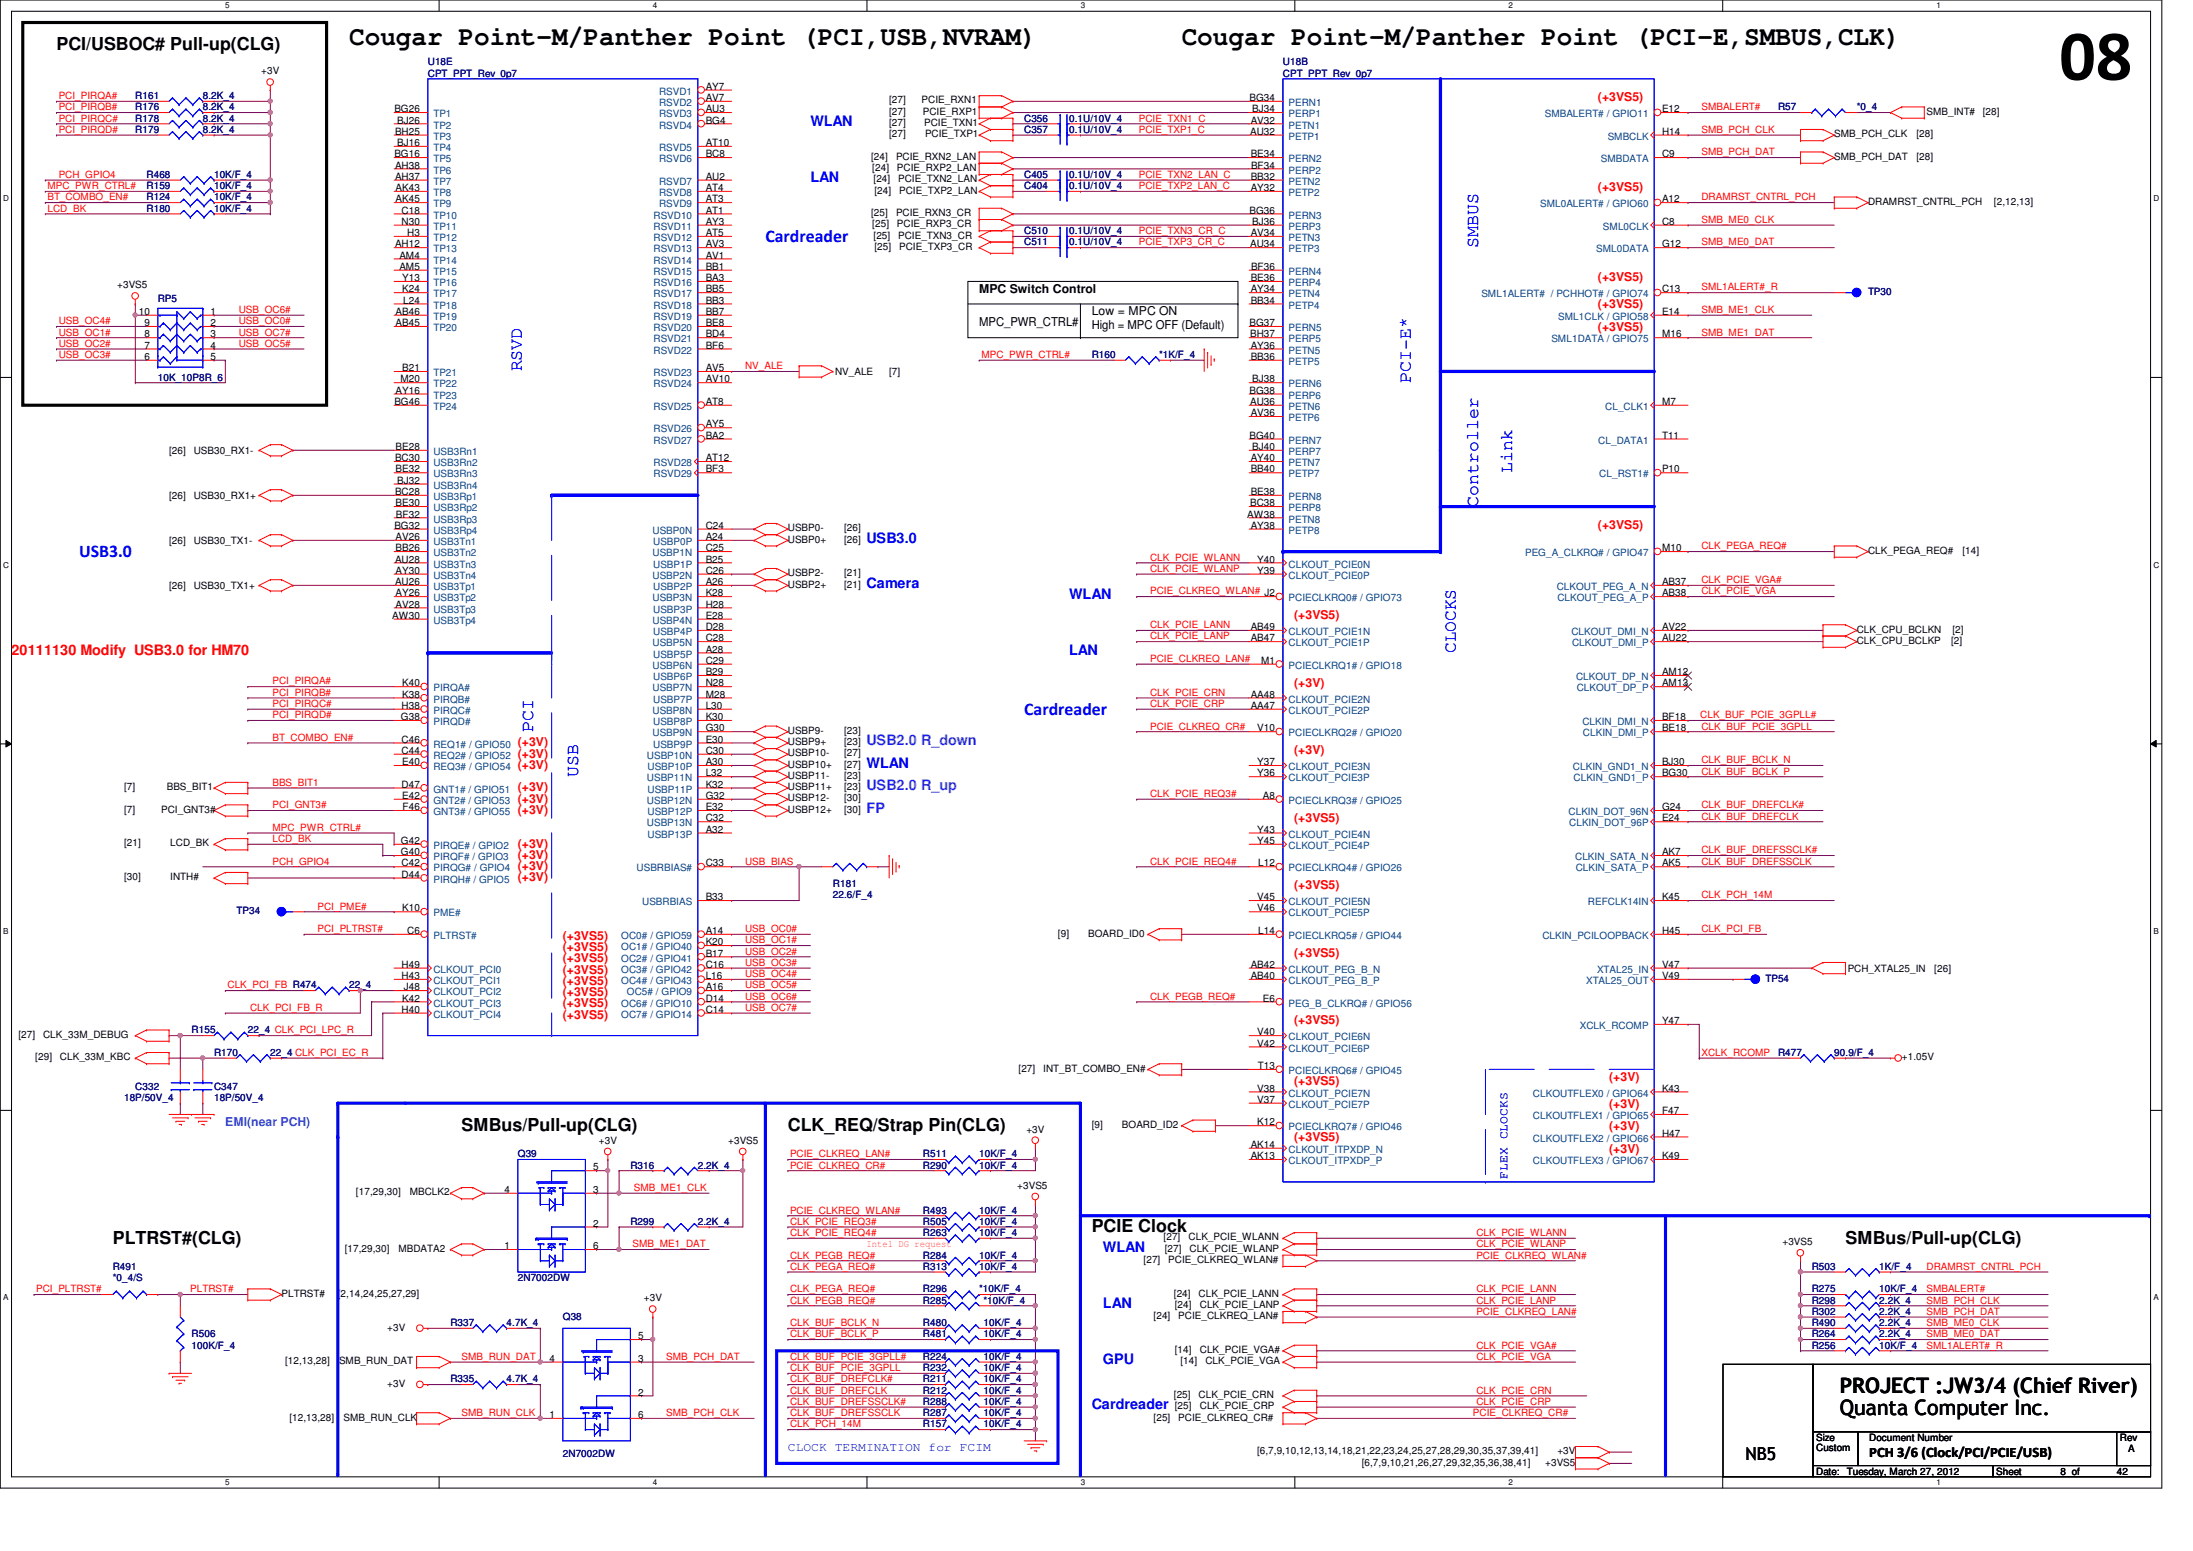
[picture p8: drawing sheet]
<svg xmlns="http://www.w3.org/2000/svg" width="297mm" height="210mm" viewBox="0 0 297 210" stroke-linecap="round" stroke-linejoin="round" font-family="sans-serif">
<defs><g id="words">
<text font-size="9.7" x="278.9" y="10.8">08</text>
<g font-size="3.6">
<text x="47.3" y="6.1">Cougar Point-M/Panther Point (PCI,USB,NVRAM)</text>
<text x="160.1" y="6.1">Cougar Point-M/Panther Point (PCI-E,SMBUS,CLK)</text>
</g>
<g font-size="2.9">
<text x="249.2" y="191.6">Quanta Computer Inc.</text>
<text x="249.2" y="188.6">PROJECT :JW3/4 (Chief River)</text>
</g>
<g font-size="2.4">
<text x="7.7" y="6.8">PCI/USBOC# Pull-up(CLG)</text>
<text x="62.5" y="153.1">SMBus/Pull-up(CLG)</text>
<text x="106.7" y="153.1">CLK_REQ/Strap Pin(CLG)</text>
<text x="147.9" y="166.8">PCIE Clock</text>
<text x="15.3" y="168.4">PLTRST#(CLG)</text>
<text x="250" y="168.4">SMBus/Pull-up(CLG)</text>
<text x="236.4" y="197.7">NB5</text>
</g>
<g font-size="2.4" fill="#00f">
<text x="103.7" y="32.8">Cardreader</text>
<text x="200.2" y="33.5" transform="rotate(-90 200.2 33.5)">SMBUS</text>
<text x="70.7" y="50.3" transform="rotate(-90 70.7 50.3)">RSVD</text>
<text x="191.1" y="51.8" transform="rotate(-90 191.1 51.8)">PCI-E*</text>
<text x="204.8" y="64" transform="rotate(-90 204.8 64)">Link</text>
<text x="200.2" y="68.6" transform="rotate(-90 200.2 68.6)">Controller</text>
<text x="10.7" y="75.4">USB3.0</text>
<text x="197.2" y="88.4" transform="rotate(-90 197.2 88.4)">CLOCKS</text>
<text x="72.2" y="99.1" transform="rotate(-90 72.2 99.1)">PCI</text>
<text x="138.7" y="96.8">Cardreader</text>
<text x="78.3" y="105.2" transform="rotate(-90 78.3 105.2)">USB</text>
</g>
<g font-size="1.9" fill="#00f">
<text x="109.8" y="17.1">WLAN</text>
<text x="109.8" y="24.7">LAN</text>
<text x="117.4" y="73.4">USB3.0</text>
<text x="117.4" y="79.5">Camera</text>
<text x="144.8" y="81.1">WLAN</text>
<text x="144.8" y="88.7">LAN</text>
<text x="117.4" y="103.9">WLAN</text>
<text x="149.4" y="169.5">WLAN</text>
<text x="149.4" y="177.1">LAN</text>
<text x="149.4" y="184.7">GPU</text>
<text x="147.9" y="190.8">Cardreader</text>
</g>
<text font-size="1.9" fill="#f00" x="1.6" y="88.7">20111130 Modify USB3.0 for HM70</text>
<g font-size="1.9" fill="#8000ff">
<text x="117.4" y="100.9">USB2.0 R_down</text>
<text x="117.4" y="107">USB2.0 R_up</text>
<text x="117.4" y="110">FP</text>
</g>
<text font-size="1.9" x="253.2" y="197.2">PCH 3/6 (Clock/PCI/PCIE/USB)</text>
<g font-size="1.7" fill="#f00">
<text x="216.4" y="13.7">(+3VS5)</text>
<text x="216.4" y="25.9">(+3VS5)</text>
<text x="216.4" y="38.1">(+3VS5)</text>
<text x="216.4" y="41.7">(+3VS5)</text>
<text x="216.4" y="44.8">(+3VS5)</text>
<text x="216.4" y="71.6">(+3VS5)</text>
<text x="175.3" y="83.8">(+3VS5)</text>
<text x="175.3" y="93">(+3V)</text>
<text x="70.1" y="101">(+3V)</text>
<text x="70.1" y="102.6">(+3V)</text>
<text x="70.1" y="104.1">(+3V)</text>
<text x="70.1" y="107.1">(+3V)</text>
<text x="175.3" y="102.1">(+3V)</text>
<text x="70.1" y="108.7">(+3V)</text>
<text x="70.1" y="110.2">(+3V)</text>
<text x="175.3" y="111.3">(+3VS5)</text>
<text x="70.1" y="114.8">(+3V)</text>
<text x="70.1" y="116.3">(+3V)</text>
<text x="70.1" y="117.8">(+3V)</text>
<text x="70.1" y="119.3">(+3V)</text>
<text x="175.3" y="120.4">(+3VS5)</text>
<text x="76.2" y="127.3">(+3VS5)</text>
<text x="76.2" y="128.8">(+3VS5)</text>
<text x="76.2" y="130.3">(+3VS5)</text>
<text x="76.2" y="131.8">(+3VS5)</text>
<text x="175.3" y="129.5">(+3VS5)</text>
<text x="76.2" y="133.3">(+3VS5)</text>
<text x="76.2" y="134.9">(+3VS5)</text>
<text x="76.2" y="136.4">(+3VS5)</text>
<text x="76.2" y="137.9">(+3VS5)</text>
<text x="175.3" y="138.7">(+3VS5)</text>
<text x="175.3" y="146.9">(+3VS5)</text>
<text x="218" y="146.3">(+3V)</text>
<text x="218" y="149.9">(+3V)</text>
<text x="175.3" y="154.5">(+3VS5)</text>
<text x="218" y="153">(+3V)</text>
<text x="218" y="156">(+3V)</text>
</g>
<g font-size="1.7">
<text x="132.6" y="39.6">MPC Switch Control</text>
<text x="132.6" y="44.2">MPC_PWR_CTRL#</text>
<text x="147.9" y="42.6">Low = MPC ON</text>
<text x="147.9" y="44.5">High = MPC OFF (Default)</text>
</g>
<text font-size="1.7" fill="#0080ff" x="30.5" y="152.4">EMI(near PCH)</text>
<g font-size="1.7" fill="#00f">
<text x="204.2" y="159.6" transform="rotate(-90 204.2 159.6)">FLEX CLOCKS</text>
<text x="106.7" y="196.4">CLOCK TERMINATION for FCIM</text>
</g>
<g font-size="1.4">
<text x="35.4" y="10.1">+3V</text>
<text x="53.4" y="15.2">BG26</text>
<text x="53.8" y="16.7">BJ26</text>
<text x="95.6" y="12.1">AY7</text>
<text x="95.6" y="13.7">AV7</text>
<text x="95.6" y="15.2">AU3</text>
<text x="95.6" y="16.7">BG4</text>
<text x="120.4" y="15.5">[27]</text>
<text x="120.4" y="17.1">[27]</text>
<text x="120.4" y="14">[27]</text>
<text x="124.8" y="14">PCIE_RXN1</text>
<text x="125" y="15.5">PCIE_RXP1</text>
<text x="125.2" y="17.1">PCIE_TXN1</text>
<text x="169.2" y="13.7">BG34</text>
<text x="169.4" y="16.7">AV32</text>
<text x="169.6" y="15.2">BJ34</text>
<text x="225.1" y="15.2">E12</text>
<text x="260.9" y="15.5">SMB_INT#</text>
<text x="268.6" y="15.5">[28]</text>
<text x="53.4" y="21.3">BG16</text>
<text x="53.5" y="18.2">BH25</text>
<text x="53.5" y="22.8">AH38</text>
<text x="53.8" y="19.8">BJ16</text>
<text x="95.6" y="19.8">AT10</text>
<text x="95.6" y="21.3">BC8</text>
<text x="118" y="21.6">[24]</text>
<text x="118.1" y="23.2">[24]</text>
<text x="120.4" y="18.6">[27]</text>
<text x="121.4" y="21.6">PCIE_RXN2_LAN</text>
<text x="121.5" y="23.2">PCIE_RXP2_LAN</text>
<text x="125.3" y="18.6">PCIE_TXP1</text>
<text x="169.3" y="18.2">AU32</text>
<text x="169.4" y="21.3">BE34</text>
<text x="169.5" y="22.8">BF34</text>
<text x="225.1" y="18.2">H14</text>
<text x="225.1" y="21.3">C9</text>
<text x="248.5" y="18.6">SMB_PCH_CLK</text>
<text x="248.5" y="21.6">SMB_PCH_DAT</text>
<text x="259.6" y="18.6">[28]</text>
<text x="259.6" y="21.6">[28]</text>
<text x="53.5" y="24.3">AH37</text>
<text x="53.6" y="25.9">AK43</text>
<text x="53.6" y="27.4">AK45</text>
<text x="54.4" y="28.9">C18</text>
<text x="95.6" y="24.3">AU2</text>
<text x="95.6" y="25.9">AT4</text>
<text x="95.6" y="27.4">AT3</text>
<text x="95.6" y="28.9">AT1</text>
<text x="118" y="29.3">[25]</text>
<text x="118.3" y="24.7">[24]</text>
<text x="118.4" y="26.2">[24]</text>
<text x="121.4" y="29.3">PCIE_RXN3_CR</text>
<text x="121.7" y="24.7">PCIE_TXN2_LAN</text>
<text x="121.8" y="26.2">PCIE_TXP2_LAN</text>
<text x="169.2" y="28.9">BG36</text>
<text x="169.4" y="24.3">BB32</text>
<text x="169.4" y="25.9">AY32</text>
<text x="225.1" y="27.4">A12</text>
<text x="253" y="27.7">DRAMRST_CNTRL_PCH</text>
<text x="270.1" y="27.7">[2,12,13]</text>
<text x="53.5" y="33.5">AH12</text>
<text x="54.1" y="35">AM4</text>
<text x="54.4" y="30.4">N30</text>
<text x="55.2" y="32">H3</text>
<text x="95.6" y="30.4">AY3</text>
<text x="95.6" y="32">AT5</text>
<text x="95.6" y="33.5">AV3</text>
<text x="95.6" y="35">AV1</text>
<text x="118.1" y="30.8">[25]</text>
<text x="118.3" y="32.3">[25]</text>
<text x="118.4" y="33.8">[25]</text>
<text x="121.5" y="30.8">PCIE_RXP3_CR</text>
<text x="121.7" y="32.3">PCIE_TXN3_CR</text>
<text x="121.8" y="33.8">PCIE_TXP3_CR</text>
<text x="169.3" y="33.5">AU34</text>
<text x="169.4" y="32">AV34</text>
<text x="169.6" y="30.4">BJ36</text>
<text x="225.1" y="30.4">C8</text>
<text x="225.1" y="33.5">G12</text>
<text x="15.9" y="39">+3VS5</text>
<text x="54.1" y="36.5">AM5</text>
<text x="54.5" y="38.1">Y13</text>
<text x="54.5" y="39.6">K24</text>
<text x="54.6" y="41.1">L24</text>
<text x="95.6" y="39.6">BB5</text>
<text x="95.6" y="41.1">BB3</text>
<text x="95.6" y="36.5">BB1</text>
<text x="95.6" y="38.1">BA3</text>
<text x="169.4" y="38.1">BE36</text>
<text x="169.4" y="39.6">AY34</text>
<text x="169.4" y="41.1">BB34</text>
<text x="169.5" y="36.5">BF36</text>
<text x="225.1" y="39.6">C13</text>
<text x="18.8" y="42.6">10</text>
<text x="19.6" y="44.2">9</text>
<text x="19.6" y="45.7">8</text>
<text x="19.6" y="47.2">7</text>
<text x="28.5" y="47.2">4</text>
<text x="28.5" y="45.7">3</text>
<text x="28.5" y="44.2">2</text>
<text x="28.5" y="42.6">1</text>
<text x="53.6" y="42.6">AB46</text>
<text x="53.6" y="44.2">AB45</text>
<text x="95.6" y="42.6">BB7</text>
<text x="95.6" y="44.2">BE8</text>
<text x="95.6" y="45.7">BD4</text>
<text x="95.6" y="47.2">BF6</text>
<text x="169.2" y="44.2">BG37</text>
<text x="169.3" y="45.7">BH37</text>
<text x="169.4" y="47.2">AY36</text>
<text x="225.1" y="42.6">E14</text>
<text x="225.1" y="45.7">M16</text>
<text x="19.6" y="48.7">6</text>
<text x="28.5" y="48.7">5</text>
<text x="53.6" y="53.3">AY16</text>
<text x="54.2" y="51.8">M20</text>
<text x="54.5" y="50.2">B21</text>
<text x="95.6" y="50.2">AV5</text>
<text x="95.6" y="51.8">AV10</text>
<text x="113.1" y="50.8">NV_ALE</text>
<text x="120.4" y="50.8">[7]</text>
<text x="169.2" y="53.3">BG38</text>
<text x="169.4" y="48.7">BB36</text>
<text x="169.6" y="51.8">BJ38</text>
<text x="53.4" y="54.8">BG46</text>
<text x="95.6" y="54.8">AT8</text>
<text x="95.6" y="57.9">AY5</text>
<text x="95.6" y="59.4">BA2</text>
<text x="169.2" y="59.4">BG40</text>
<text x="169.3" y="54.8">AU36</text>
<text x="169.4" y="56.3">AV36</text>
<text x="225.1" y="54.8">M7</text>
<text x="225.1" y="59.4">T11</text>
<text x="22.9" y="61.4">[26]</text>
<text x="26.2" y="61.4">USB30_RX1-</text>
<text x="53.5" y="62.4">BC30</text>
<text x="53.6" y="60.9">BE28</text>
<text x="53.6" y="64">BE32</text>
<text x="53.8" y="65.5">BJ32</text>
<text x="95.6" y="62.4">AT12</text>
<text x="95.6" y="64">BF3</text>
<text x="169.4" y="62.4">AY40</text>
<text x="169.4" y="64">BB40</text>
<text x="169.6" y="60.9">BJ40</text>
<text x="225.1" y="64">P10</text>
<text x="22.9" y="67.5">[26]</text>
<text x="26.2" y="67.5">USB30_RX1+</text>
<text x="53.4" y="71.6">BG32</text>
<text x="53.5" y="67">BC28</text>
<text x="53.6" y="68.5">BE30</text>
<text x="53.6" y="70.1">BF32</text>
<text x="95.6" y="71.6">C24</text>
<text x="106.7" y="71.9">USBP0-</text>
<text x="114.3" y="71.9">[26]</text>
<text x="168.9" y="70.1">AW38</text>
<text x="169.3" y="68.5">BC38</text>
<text x="169.4" y="67">BE38</text>
<text x="169.4" y="71.6">AY38</text>
<text x="22.9" y="73.6">[26]</text>
<text x="26.2" y="73.6">USB30_TX1-</text>
<text x="53.5" y="76.2">AU28</text>
<text x="53.6" y="73.1">AV26</text>
<text x="53.6" y="74.6">BB26</text>
<text x="53.6" y="77.7">AY30</text>
<text x="95.6" y="73.1">A24</text>
<text x="95.6" y="74.6">C25</text>
<text x="95.6" y="76.2">B25</text>
<text x="95.6" y="77.7">C26</text>
<text x="106.7" y="73.4">USBP0+</text>
<text x="114.3" y="73.4">[26]</text>
<text x="170.3" y="76.2">Y40</text>
<text x="170.3" y="77.7">Y39</text>
<text x="225.1" y="74.6">M10</text>
<text x="253" y="75">CLK_PEGA_REQ#</text>
<text x="265.8" y="75">[14]</text>
<text x="22.9" y="79.7">[26]</text>
<text x="26.2" y="79.7">USB30_TX1+</text>
<text x="53.1" y="83.8">AW30</text>
<text x="53.5" y="79.2">AU26</text>
<text x="53.6" y="80.7">AY26</text>
<text x="53.6" y="82.3">AV28</text>
<text x="95.6" y="79.2">A26</text>
<text x="95.6" y="80.7">K28</text>
<text x="95.6" y="82.3">H28</text>
<text x="95.6" y="83.8">E28</text>
<text x="106.7" y="78">USBP2-</text>
<text x="106.7" y="79.5">USBP2+</text>
<text x="114.3" y="78">[21]</text>
<text x="114.3" y="79.5">[21]</text>
<text x="225.1" y="79.2">AB37</text>
<text x="225.1" y="80.7">AB38</text>
<text x="95.6" y="85.3">D28</text>
<text x="95.6" y="86.8">C28</text>
<text x="95.6" y="88.3">A28</text>
<text x="95.6" y="89.9">C29</text>
<text x="169.4" y="85.3">AB49</text>
<text x="169.4" y="86.8">AB47</text>
<text x="170.8" y="89.9">M1</text>
<text x="225.1" y="85.3">AV22</text>
<text x="225.1" y="86.8">AU22</text>
<text x="251.5" y="85.6">CLK_CPU_BCLKN</text>
<text x="251.5" y="87.2">CLK_CPU_BCLKP</text>
<text x="264.3" y="87.2">[2]</text>
<text x="264.5" y="85.6">[2]</text>
<text x="54.4" y="96">H38</text>
<text x="54.5" y="92.9">K40</text>
<text x="54.5" y="94.4">K38</text>
<text x="95.6" y="91.4">B29</text>
<text x="95.6" y="92.9">N28</text>
<text x="95.6" y="94.4">M28</text>
<text x="95.6" y="96">L30</text>
<text x="169.4" y="94.4">AA48</text>
<text x="169.4" y="96">AA47</text>
<text x="225.1" y="92.9">AM13</text>
<text x="225.1" y="91.4">AM12</text>
<text x="54.3" y="97.5">G38</text>
<text x="54.4" y="100.5">C46</text>
<text x="95.6" y="97.5">K30</text>
<text x="95.6" y="99">G30</text>
<text x="95.6" y="100.5">E30</text>
<text x="106.7" y="99.4">USBP9-</text>
<text x="106.7" y="100.9">USBP9+</text>
<text x="114.3" y="99.4">[23]</text>
<text x="114.3" y="100.9">[23]</text>
<text x="170.3" y="99">V10</text>
<text x="225.1" y="97.5">BF18</text>
<text x="225.1" y="99">BE18</text>
<text x="16.8" y="107">[7]</text>
<text x="22.6" y="107">BBS_BIT1</text>
<text x="54.4" y="102.1">C44</text>
<text x="54.4" y="106.6">D47</text>
<text x="54.5" y="103.6">E40</text>
<text x="95.6" y="102.1">C30</text>
<text x="95.6" y="103.6">A30</text>
<text x="95.6" y="105.1">L32</text>
<text x="95.6" y="106.6">K32</text>
<text x="106.7" y="103.9">USBP10+</text>
<text x="106.7" y="102.4">USBP10-</text>
<text x="106.7" y="105.5">USBP11-</text>
<text x="106.7" y="107">USBP11+</text>
<text x="114.3" y="103.9">[27]</text>
<text x="114.3" y="102.4">[27]</text>
<text x="114.3" y="105.5">[23]</text>
<text x="114.3" y="107">[23]</text>
<text x="170.3" y="103.6">Y37</text>
<text x="170.3" y="105.1">Y36</text>
<text x="225.1" y="103.6">BJ30</text>
<text x="225.1" y="105.1">BG30</text>
<text x="16.8" y="110">[7]</text>
<text x="21.8" y="110">PCI_GNT3#</text>
<text x="54.5" y="108.2">E42</text>
<text x="54.5" y="109.7">F46</text>
<text x="95.6" y="108.2">G32</text>
<text x="95.6" y="109.7">E32</text>
<text x="95.6" y="111.2">C32</text>
<text x="95.6" y="112.7">A32</text>
<text x="106.7" y="108.5">USBP12-</text>
<text x="106.7" y="110">USBP12+</text>
<text x="114.3" y="108.5">[30]</text>
<text x="114.3" y="110">[30]</text>
<text x="170.3" y="112.7">Y43</text>
<text x="171.1" y="108.2">A8</text>
<text x="225.1" y="109.7">G24</text>
<text x="225.1" y="111.2">E24</text>
<text x="16.8" y="114.6">[21]</text>
<text x="16.8" y="119.2">[30]</text>
<text x="23.1" y="114.6">LCD_BK</text>
<text x="23.1" y="119.2">INTH#</text>
<text x="54.3" y="114.3">G42</text>
<text x="54.3" y="115.8">G40</text>
<text x="54.4" y="117.3">C42</text>
<text x="54.4" y="118.8">D44</text>
<text x="95.6" y="117.3">C33</text>
<text x="170.3" y="114.3">Y45</text>
<text x="170.4" y="117.3">L12</text>
<text x="225.1" y="115.8">AK7</text>
<text x="225.1" y="117.3">AK5</text>
<text x="54.5" y="123.4">K10</text>
<text x="95.6" y="121.9">B33</text>
<text x="170.3" y="121.9">V45</text>
<text x="170.3" y="123.4">V46</text>
<text x="225.1" y="121.9">K45</text>
<text x="54.4" y="131">H49</text>
<text x="55.2" y="126.4">C6</text>
<text x="95.6" y="126.4">A14</text>
<text x="95.6" y="128">K20</text>
<text x="95.6" y="129.5">B17</text>
<text x="95.6" y="131">C16</text>
<text x="143.3" y="126.8">[9]</text>
<text x="147.4" y="126.8">BOARD_ID0</text>
<text x="169.4" y="131">AB42</text>
<text x="170.4" y="126.4">L14</text>
<text x="225.1" y="131">V47</text>
<text x="225.1" y="126.4">H45</text>
<text x="250.3" y="131.5">PCH_XTAL25_IN</text>
<text x="262" y="131.5">[26]</text>
<text x="54.4" y="132.5">H43</text>
<text x="54.4" y="137.1">H40</text>
<text x="54.5" y="135.6">K42</text>
<text x="54.7" y="134.1">J48</text>
<text x="95.6" y="132.5">L16</text>
<text x="95.6" y="134.1">A16</text>
<text x="95.6" y="135.6">D14</text>
<text x="95.6" y="137.1">C14</text>
<text x="169.4" y="132.5">AB40</text>
<text x="171.1" y="135.6">E6</text>
<text x="225.1" y="132.5">V49</text>
<text x="2.5" y="140.5">[27]</text>
<text x="4.8" y="143.6">[29]</text>
<text x="5.8" y="140.5">CLK_33M_DEBUG</text>
<text x="8.1" y="143.6">CLK_33M_KBC</text>
<text x="170.3" y="140.2">V40</text>
<text x="170.3" y="141.7">V42</text>
<text x="225.1" y="138.6">Y47</text>
<text x="257.6" y="143.6">+1.05V</text>
<text x="138" y="145.1">[27]</text>
<text x="141.3" y="145.1">INT_BT_COMBO_EN#</text>
<text x="170.3" y="147.8">V38</text>
<text x="170.3" y="149.3">V37</text>
<text x="170.4" y="144.7">T13</text>
<text x="225.1" y="147.8">K43</text>
<text x="81.1" y="154.9">+3V</text>
<text x="98.6" y="154.9">+3VS5</text>
<text x="139" y="153.3">+3V</text>
<text x="147.9" y="152.7">[9]</text>
<text x="152" y="152.7">BOARD_ID2</text>
<text x="169.4" y="155.4">AK14</text>
<text x="170.3" y="152.4">K12</text>
<text x="225.1" y="150.8">F47</text>
<text x="225.1" y="153.9">H47</text>
<text x="48.2" y="161.8">[17,29,30]</text>
<text x="55.5" y="161.8">MBCLK2</text>
<text x="68.3" y="161.5">4</text>
<text x="80.3" y="158.5">5</text>
<text x="80.3" y="161.5">3</text>
<text x="137.8" y="161">+3VS5</text>
<text x="169.4" y="156.9">AK13</text>
<text x="225.1" y="156.9">K49</text>
<text x="80.3" y="166.1">2</text>
<text x="157.6" y="167.9">[27]</text>
<text x="161" y="167.9">CLK_PCIE_WLANN</text>
<text x="46.7" y="169.5">[17,29,30]</text>
<text x="54" y="169.5">MBDATA2</text>
<text x="68.3" y="169.1">1</text>
<text x="80.3" y="169.1">6</text>
<text x="154.9" y="171">[27]</text>
<text x="157.8" y="169.5">[27]</text>
<text x="158.2" y="171">PCIE_CLKREQ_WLAN#</text>
<text x="161.1" y="169.5">CLK_PCIE_WLANP</text>
<text x="241.4" y="168.6">+3VS5</text>
<text x="38.1" y="175.6">PLTRST#</text>
<text x="45.8" y="175.6">[2,14,24,25,27,29]</text>
<text x="87.2" y="176.2">+3V</text>
<text x="156.2" y="178.6">[24]</text>
<text x="159" y="175.6">[24]</text>
<text x="159.1" y="177.1">[24]</text>
<text x="159.6" y="178.6">PCIE_CLKREQ_LAN#</text>
<text x="162.3" y="175.6">CLK_PCIE_LANN</text>
<text x="162.5" y="177.1">CLK_PCIE_LANP</text>
<text x="38.6" y="184.7">[12,13,28]</text>
<text x="45.9" y="184.7">SMB_RUN_DAT</text>
<text x="52.4" y="180.1">+3V</text>
<text x="74.4" y="184.4">4</text>
<text x="86.4" y="181.3">5</text>
<text x="86.4" y="184.4">3</text>
<text x="159.1" y="183.2">[14]</text>
<text x="159.9" y="184.7">[14]</text>
<text x="162.5" y="183.2">CLK_PCIE_VGA#</text>
<text x="163.3" y="184.7">CLK_PCIE_VGA</text>
<text x="52.4" y="187.7">+3V</text>
<text x="74.4" y="192">1</text>
<text x="86.4" y="192">6</text>
<text x="86.4" y="188.9">2</text>
<text x="159" y="189.3">[25]</text>
<text x="159.1" y="190.8">[25]</text>
<text x="162.3" y="189.3">CLK_PCIE_CRN</text>
<text x="162.5" y="190.8">CLK_PCIE_CRP</text>
<text x="39.2" y="192.3">[12,13,28]</text>
<text x="46.5" y="192.3">SMB_RUN_CLK</text>
<text x="156.2" y="192.3">[25]</text>
<text x="159.6" y="192.3">PCIE_CLKREQ_CR#</text>
<text x="170.3" y="196.9">[6,7,9,10,12,13,14,18,21,22,23,24,25,27,28,29,30,35,37,39,41]</text>
<text x="210.9" y="196.9">+3V</text>
<text x="246" y="196.5">Custom</text>
<text x="246" y="195.1">Size</text>
<text x="253.2" y="195.1">Document Number</text>
<text x="287.1" y="195.1">Rev</text>
<text x="288.2" y="196.6">A</text>
<text x="184.4" y="198.4">[6,7,9,10,21,26,27,29,32,35,36,38,41]</text>
<text x="209.3" y="198.4">+3VS5</text>
<text x="246" y="199.6">Date:</text>
<text x="250.1" y="199.6">Tuesday, March 27, 2012</text>
<text x="270.4" y="199.6">Sheet</text>
<text x="279.1" y="199.6">8 of</text>
<text x="286.7" y="199.6">42</text>
</g>
<g font-size="1.4" fill="#000080">
<text x="58" y="8.8">U18E</text>
<text x="58" y="10.4">CPT_PPT_Rev_0p7</text>
<text x="173.8" y="8.8">U18B</text>
<text x="173.8" y="10.4">CPT_PPT_Rev_0p7</text>
<text x="18.3" y="16.5">R178</text>
<text x="18.3" y="14.9">R176</text>
<text x="18.3" y="13.4">R161</text>
<text x="18.3" y="18">R179</text>
<text x="27.5" y="16.5">8.2K_4</text>
<text x="27.5" y="14.9">8.2K_4</text>
<text x="27.5" y="13.4">8.2K_4</text>
<text x="27.5" y="18">8.2K_4</text>
<text x="138.7" y="18">C357</text>
<text x="138.7" y="16.5">C356</text>
<text x="144.8" y="18">0.1U/10V_4</text>
<text x="144.8" y="16.5">0.1U/10V_4</text>
<text x="240.8" y="14.9">R57</text>
<text x="251.5" y="14.9">*0_4</text>
<text x="19.9" y="24.1">R468</text>
<text x="19.9" y="28.7">R180</text>
<text x="19.9" y="27.1">R124</text>
<text x="19.9" y="25.6">R159</text>
<text x="29" y="24.1">10K/F_4</text>
<text x="29" y="28.7">10K/F_4</text>
<text x="29" y="27.1">10K/F_4</text>
<text x="29" y="25.6">10K/F_4</text>
<text x="138.7" y="25.6">C404</text>
<text x="138.7" y="24.1">C405</text>
<text x="144.8" y="25.6">0.1U/10V_4</text>
<text x="144.8" y="24.1">0.1U/10V_4</text>
<text x="138.7" y="31.7">C510</text>
<text x="138.7" y="33.2">C511</text>
<text x="144.8" y="31.7">0.1U/10V_4</text>
<text x="144.8" y="33.2">0.1U/10V_4</text>
<text x="21.4" y="40.9">RP5</text>
<text x="253" y="39.9">TP30</text>
<text x="21.4" y="51.5">10K_10P8R_6</text>
<text x="147.9" y="48.5">R160</text>
<text x="157" y="48.5">*1K/F_4</text>
<text x="32" y="123.7">TP34</text>
<text x="112.8" y="120.1">R181</text>
<text x="112.8" y="121.6">22.6/F_4</text>
<text x="47.3" y="133.8">22_4</text>
<text x="239.1" y="132.9">TP54</text>
<text x="25.9" y="139.9">R155</text>
<text x="29" y="143">R170</text>
<text x="33.6" y="139.9">22_4 CLK_PCI_LPC_R</text>
<text x="36.6" y="143">22_4 CLK_PCI_EC_R</text>
<text x="240.8" y="143">R477</text>
<text x="248.5" y="143">90.9/F_4</text>
<text x="16.8" y="149.1">18P/50V_4</text>
<text x="18.3" y="147.5">C332</text>
<text x="29" y="147.5">C347</text>
<text x="29" y="149.1">18P/50V_4</text>
<text x="70.1" y="156.7">Q39</text>
<text x="85.4" y="158.2">R316</text>
<text x="94.5" y="158.2">2.2K_4</text>
<text x="125" y="158.2">R290</text>
<text x="125" y="156.7">R511</text>
<text x="132.6" y="158.2">10K/F_4</text>
<text x="132.6" y="156.7">10K/F_4</text>
<text x="85.4" y="165.8">R299</text>
<text x="94.5" y="165.8">2.2K_4</text>
<text x="125" y="164.3">R493</text>
<text x="125" y="165.8">R505</text>
<text x="125" y="167.3">R263</text>
<text x="132.6" y="164.3">10K/F_4</text>
<text x="132.6" y="165.8">10K/F_4</text>
<text x="132.6" y="167.3">10K/F_4</text>
<text x="15.3" y="171.9">R491</text>
<text x="15.3" y="173.4">*0_4/S</text>
<text x="70.1" y="173.4">2N7002DW</text>
<text x="125" y="170.4">R284</text>
<text x="125" y="171.9">R313</text>
<text x="132.6" y="170.4">10K/F_4</text>
<text x="132.6" y="171.9">10K/F_4</text>
<text x="245.4" y="171.9">R503</text>
<text x="254.5" y="171.9">1K/F_4</text>
<text x="61" y="179.5">R337</text>
<text x="68.6" y="179.5">4.7K_4</text>
<text x="76.2" y="178.8">Q38</text>
<text x="125" y="175">R296</text>
<text x="125" y="176.5">R285</text>
<text x="125" y="179.5">R480</text>
<text x="132.6" y="175">*10K/F_4</text>
<text x="133.2" y="176.5">*10K/F_4</text>
<text x="133.2" y="179.5">10K/F_4</text>
<text x="245.4" y="175">R275</text>
<text x="245.4" y="179.5">R490</text>
<text x="245.4" y="178">R302</text>
<text x="245.4" y="176.5">R298</text>
<text x="254.5" y="175">10K/F_4</text>
<text x="254.5" y="179.5">2.2K_4</text>
<text x="254.5" y="178">2.2K_4</text>
<text x="254.5" y="176.5">2.2K_4</text>
<text x="25.9" y="181.1">R506</text>
<text x="25.9" y="182.6">100K/F_4</text>
<text x="125" y="184.1">R224</text>
<text x="125" y="181.1">R481</text>
<text x="125" y="185.6">R232</text>
<text x="133.2" y="184.1">10K/F_4</text>
<text x="133.2" y="181.1">10K/F_4</text>
<text x="133.2" y="185.6">10K/F_4</text>
<text x="245.4" y="182.6">R256</text>
<text x="245.4" y="181.1">R264</text>
<text x="254.5" y="182.6">10K/F_4</text>
<text x="254.5" y="181.1">2.2K_4</text>
<text x="61" y="187.2">R335</text>
<text x="68.6" y="187.2">4.7K_4</text>
<text x="125" y="191.7">R287</text>
<text x="125" y="187.2">R211</text>
<text x="125" y="188.7">R212</text>
<text x="125" y="190.2">R288</text>
<text x="133.2" y="191.7">10K/F_4</text>
<text x="133.2" y="187.2">10K/F_4</text>
<text x="133.2" y="188.7">10K/F_4</text>
<text x="133.2" y="190.2">10K/F_4</text>
<text x="76.2" y="197.2">2N7002DW</text>
<text x="125" y="193.3">R157</text>
<text x="133.2" y="193.3">10K/F_4</text>
</g>
<g font-size="1.4" fill="#f00">
<text x="8" y="13.4">PCI_PIRQA#</text>
<text x="8" y="14.9">PCI_PIRQB#</text>
<text x="8" y="16.5">PCI_PIRQC#</text>
<text x="8" y="18">PCI_PIRQD#</text>
<text x="154.3" y="16.5">PCIE_TXN1_C</text>
<text x="154.3" y="18">PCIE_TXP1_C</text>
<text x="230.5" y="18">SMB_PCH_CLK</text>
<text x="230.5" y="14.9">SMBALERT#</text>
<text x="230.5" y="21">SMB_PCH_DAT</text>
<text x="6.4" y="25.6">MPC_PWR_CTRL#</text>
<text x="6.4" y="27.1">BT_COMBO_EN#</text>
<text x="6.4" y="28.7">LCD_BK</text>
<text x="8" y="24.1">PCH_GPIO4</text>
<text x="154.3" y="24.1">PCIE_TXN2_LAN_C</text>
<text x="154.3" y="25.6">PCIE_TXP2_LAN_C</text>
<text x="230.5" y="27.1">DRAMRST_CNTRL_PCH</text>
<text x="154.3" y="33.2">PCIE_TXP3_CR_C</text>
<text x="154.3" y="31.7">PCIE_TXN3_CR_C</text>
<text x="230.5" y="30.2">SMB_ME0_CLK</text>
<text x="230.5" y="33.2">SMB_ME0_DAT</text>
<text x="230.5" y="39.3">SML1ALERT#_R</text>
<text x="8" y="43.9">USB_OC4#</text>
<text x="8" y="46.9">USB_OC2#</text>
<text x="8" y="45.4">USB_OC1#</text>
<text x="32.3" y="43.9">USB_OC0#</text>
<text x="32.3" y="42.4">USB_OC6#</text>
<text x="32.3" y="46.9">USB_OC5#</text>
<text x="32.3" y="45.4">USB_OC7#</text>
<text x="230.5" y="45.4">SMB_ME1_DAT</text>
<text x="230.5" y="42.4">SMB_ME1_CLK</text>
<text x="8" y="48.5">USB_OC3#</text>
<text x="100.9" y="50">NV_ALE</text>
<text x="132.9" y="48.5">MPC_PWR_CTRL#</text>
<text x="155.8" y="75.9">CLK_PCIE_WLANN</text>
<text x="155.8" y="77.4">CLK_PCIE_WLANP</text>
<text x="230.5" y="74.4">CLK_PEGA_REQ#</text>
<text x="155.8" y="80.5">PCIE_CLKREQ_WLAN# J2</text>
<text x="230.5" y="79">CLK_PCIE_VGA#</text>
<text x="230.5" y="80.5">CLK_PCIE_VGA</text>
<text x="155.8" y="89.6">PCIE_CLKREQ_LAN#</text>
<text x="155.8" y="86.6">CLK_PCIE_LANP</text>
<text x="155.8" y="85">CLK_PCIE_LANN</text>
<text x="36.9" y="92.7">PCI_PIRQA#</text>
<text x="36.9" y="94.2">PCI_PIRQB#</text>
<text x="36.9" y="95.7">PCI_PIRQC#</text>
<text x="155.8" y="95.7">CLK_PCIE_CRP</text>
<text x="155.8" y="94.2">CLK_PCIE_CRN</text>
<text x="36.9" y="97.2">PCI_PIRQD#</text>
<text x="36.9" y="100.3">BT_COMBO_EN#</text>
<text x="155.8" y="98.8">PCIE_CLKREQ_CR#</text>
<text x="230.3" y="97.2">CLK_BUF_PCIE_3GPLL#</text>
<text x="230.5" y="98.8">CLK_BUF_PCIE_3GPLL</text>
<text x="36.9" y="106.4">BBS_BIT1</text>
<text x="155.8" y="107.9">CLK_PCIE_REQ3#</text>
<text x="230.5" y="104.9">CLK_BUF_BCLK_P</text>
<text x="230.5" y="103.3">CLK_BUF_BCLK_N</text>
<text x="36.9" y="109.4">PCI_GNT3#</text>
<text x="36.9" y="112.5">MPC_PWR_CTRL#</text>
<text x="230.5" y="109.4">CLK_BUF_DREFCLK#</text>
<text x="230.5" y="111">CLK_BUF_DREFCLK</text>
<text x="36.9" y="114">LCD_BK</text>
<text x="36.9" y="117.1">PCH_GPIO4</text>
<text x="100.9" y="117.1">USB_BIAS</text>
<text x="155.8" y="117.1">CLK_PCIE_REQ4#</text>
<text x="230.5" y="117.1">CLK_BUF_DREFSSCLK</text>
<text x="230.5" y="115.5">CLK_BUF_DREFSSCLK#</text>
<text x="43" y="123.1">PCI_PME#</text>
<text x="230.5" y="121.6">CLK_PCH_14M</text>
<text x="43" y="126.2">PCI_PLTRST#</text>
<text x="100.9" y="130.8">USB_OC3#</text>
<text x="100.9" y="126.2">USB_OC0#</text>
<text x="100.9" y="127.7">USB_OC1#</text>
<text x="100.9" y="129.2">USB_OC2#</text>
<text x="230.5" y="126.2">CLK_PCI_FB</text>
<text x="30.8" y="133.8">CLK_PCI_FB R474</text>
<text x="33.9" y="136.9">CLK_PCI_FB_R</text>
<text x="100.9" y="135.3">USB_OC6#</text>
<text x="100.9" y="132.3">USB_OC4#</text>
<text x="100.9" y="133.8">USB_OC5#</text>
<text x="100.9" y="136.9">USB_OC7#</text>
<text x="155.8" y="135.3">CLK_PEGB_REQ#</text>
<text x="230.5" y="143">XCLK_RCOMP</text>
<text x="85.8" y="161.2">SMB_ME1_CLK</text>
<text x="107" y="158.2">PCIE_CLKREQ_CR#</text>
<text x="107" y="156.7">PCIE_CLKREQ_LAN#</text>
<text x="107" y="164.3">PCIE_CLKREQ_WLAN#</text>
<text x="107" y="165.8">CLK_PCIE_REQ3#</text>
<text x="107" y="167.3">CLK_PCIE_REQ4#</text>
<text x="200" y="167.3">CLK_PCIE_WLANN</text>
<text x="85.7" y="168.9">SMB_ME1_DAT</text>
<text x="107" y="171.9">CLK_PEGA_REQ#</text>
<text x="107" y="170.4">CLK_PEGB_REQ#</text>
<text x="200" y="168.9">CLK_PCIE_WLANP</text>
<text x="200" y="170.4">PCIE_CLKREQ_WLAN#</text>
<text x="260.9" y="171.9">DRAMRST_CNTRL_PCH</text>
<text x="4.9" y="175">PCI_PLTRST#</text>
<text x="25.8" y="175">PLTRST#</text>
<text x="107" y="179.5">CLK_BUF_BCLK_N</text>
<text x="107" y="175">CLK_PEGA_REQ#</text>
<text x="107" y="176.5">CLK_PEGB_REQ#</text>
<text x="200" y="178">PCIE_CLKREQ_LAN#</text>
<text x="200" y="176.5">CLK_PCIE_LANP</text>
<text x="200" y="175">CLK_PCIE_LANN</text>
<text x="260.9" y="175">SMBALERT#</text>
<text x="260.9" y="179.5">SMB_ME0_CLK</text>
<text x="260.9" y="178">SMB_PCH_DAT</text>
<text x="260.9" y="176.5">SMB_PCH_CLK</text>
<text x="62.5" y="184.1">SMB_RUN_DAT</text>
<text x="90.3" y="184.1">SMB_PCH_DAT</text>
<text x="107" y="184.1">CLK_BUF_PCIE_3GPLL#</text>
<text x="107" y="185.6">CLK_BUF_PCIE_3GPLL</text>
<text x="107" y="181.1">CLK_BUF_BCLK_P</text>
<text x="200" y="184.1">CLK_PCIE_VGA</text>
<text x="200" y="182.6">CLK_PCIE_VGA#</text>
<text x="260.9" y="182.6">SML1ALERT#_R</text>
<text x="260.9" y="181.1">SMB_ME0_DAT</text>
<text x="62.5" y="191.7">SMB_RUN_CLK</text>
<text x="90.3" y="191.7">SMB_PCH_CLK</text>
<text x="107" y="191.7">CLK_BUF_DREFSSCLK</text>
<text x="107" y="190.2">CLK_BUF_DREFSSCLK#</text>
<text x="107" y="188.7">CLK_BUF_DREFCLK</text>
<text x="107" y="187.2">CLK_BUF_DREFCLK#</text>
<text x="199.5" y="191.7">PCIE_CLKREQ_CR#</text>
<text x="200" y="190.2">CLK_PCIE_CRP</text>
<text x="200" y="188.7">CLK_PCIE_CRN</text>
<text x="107" y="193.3">CLK_PCH_14M</text>
</g>
<g font-size="1.4" fill="#004080">
<text x="58.7" y="15.9">TP1</text>
<text x="58.7" y="17.4">TP2</text>
<text x="89.3" y="12.8">RSVD1</text>
<text x="89.3" y="14.4">RSVD2</text>
<text x="89.3" y="15.9">RSVD3</text>
<text x="89.3" y="17.4">RSVD4</text>
<text x="174.5" y="14.4">PERN1</text>
<text x="174.5" y="15.9">PERP1</text>
<text x="174.5" y="17.4">PETN1</text>
<text x="209.3" y="15.9">SMBALERT# / GPIO11</text>
<text x="58.7" y="18.9">TP3</text>
<text x="58.7" y="23.5">TP6</text>
<text x="58.7" y="20.4">TP4</text>
<text x="58.7" y="22">TP5</text>
<text x="89.3" y="20.4">RSVD5</text>
<text x="89.3" y="22">RSVD6</text>
<text x="174.5" y="22">PERN2</text>
<text x="174.5" y="23.5">PERP2</text>
<text x="174.5" y="18.9">PETP1</text>
<text x="216.8" y="22">SMBDATA</text>
<text x="217.8" y="18.9">SMBCLK</text>
<text x="58.7" y="25">TP7</text>
<text x="58.7" y="26.5">TP8</text>
<text x="58.7" y="28.1">TP9</text>
<text x="58.7" y="29.6">TP10</text>
<text x="88.5" y="29.6">RSVD10</text>
<text x="89.3" y="25">RSVD7</text>
<text x="89.3" y="26.5">RSVD8</text>
<text x="89.3" y="28.1">RSVD9</text>
<text x="174.5" y="29.6">PERN3</text>
<text x="174.5" y="25">PETN2</text>
<text x="174.5" y="26.5">PETP2</text>
<text x="208.6" y="28.1">SML0ALERT# / GPIO60</text>
<text x="58.7" y="35.7">TP14</text>
<text x="58.7" y="34.2">TP13</text>
<text x="58.7" y="32.6">TP12</text>
<text x="58.7" y="31.1">TP11</text>
<text x="88.5" y="31.1">RSVD11</text>
<text x="88.5" y="32.6">RSVD12</text>
<text x="88.5" y="34.2">RSVD13</text>
<text x="88.5" y="35.7">RSVD14</text>
<text x="174.5" y="31.1">PERP3</text>
<text x="174.5" y="32.6">PETN3</text>
<text x="174.5" y="34.2">PETP3</text>
<text x="216.2" y="34.2">SML0DATA</text>
<text x="217.1" y="31.1">SML0CLK</text>
<text x="58.7" y="38.7">TP16</text>
<text x="58.7" y="40.3">TP17</text>
<text x="58.7" y="41.8">TP18</text>
<text x="58.7" y="37.2">TP15</text>
<text x="88.5" y="40.3">RSVD17</text>
<text x="88.5" y="41.8">RSVD18</text>
<text x="88.5" y="37.2">RSVD15</text>
<text x="88.5" y="38.7">RSVD16</text>
<text x="174.5" y="37.2">PERN4</text>
<text x="174.5" y="38.7">PERP4</text>
<text x="174.5" y="40.3">PETN4</text>
<text x="174.5" y="41.8">PETP4</text>
<text x="200.7" y="40.3">SML1ALERT# / PCHHOT# / GPIO74</text>
<text x="58.7" y="43.3">TP19</text>
<text x="58.7" y="44.8">TP20</text>
<text x="88.5" y="43.3">RSVD19</text>
<text x="88.5" y="44.8">RSVD20</text>
<text x="88.5" y="46.4">RSVD21</text>
<text x="88.5" y="47.9">RSVD22</text>
<text x="174.5" y="44.8">PERN5</text>
<text x="174.5" y="46.4">PERP5</text>
<text x="174.5" y="47.9">PETN5</text>
<text x="210.1" y="46.4">SML1DATA / GPIO75</text>
<text x="211.1" y="43.3">SML1CLK / GPIO58</text>
<text x="58.7" y="50.9">TP21</text>
<text x="58.7" y="52.5">TP22</text>
<text x="58.7" y="54">TP23</text>
<text x="88.5" y="50.9">RSVD23</text>
<text x="88.5" y="52.5">RSVD24</text>
<text x="174.5" y="52.5">PERN6</text>
<text x="174.5" y="54">PERP6</text>
<text x="174.5" y="49.4">PETP5</text>
<text x="58.7" y="55.5">TP24</text>
<text x="88.5" y="55.5">RSVD25</text>
<text x="88.5" y="58.5">RSVD26</text>
<text x="174.5" y="55.5">PETN6</text>
<text x="174.5" y="57">PETP6</text>
<text x="217.4" y="55.5">CL_CLK1</text>
<text x="58.7" y="61.6">USB3Rn1</text>
<text x="58.7" y="63.1">USB3Rn2</text>
<text x="58.7" y="64.6">USB3Rn3</text>
<text x="88.5" y="60.1">RSVD27</text>
<text x="88.5" y="63.1">RSVD28</text>
<text x="88.5" y="64.6">RSVD29</text>
<text x="174.5" y="60.1">PERN7</text>
<text x="174.5" y="61.6">PERP7</text>
<text x="174.5" y="63.1">PETN7</text>
<text x="174.5" y="64.6">PETP7</text>
<text x="216.5" y="60.1">CL_DATA1</text>
<text x="216.6" y="64.6">CL_RST1#</text>
<text x="58.7" y="66.2">USB3Rn4</text>
<text x="58.7" y="67.7">USB3Rp1</text>
<text x="58.7" y="69.2">USB3Rp2</text>
<text x="58.7" y="70.7">USB3Rp3</text>
<text x="174.5" y="67.7">PERN8</text>
<text x="174.5" y="69.2">PERP8</text>
<text x="174.5" y="70.7">PETN8</text>
<text x="58.7" y="72.3">USB3Rp4</text>
<text x="58.7" y="73.8">USB3Tn1</text>
<text x="58.7" y="75.3">USB3Tn2</text>
<text x="58.7" y="76.8">USB3Tn3</text>
<text x="88.4" y="72.3">USBP0N</text>
<text x="88.4" y="75.3">USBP1N</text>
<text x="88.5" y="73.8">USBP0P</text>
<text x="88.5" y="76.8">USBP1P</text>
<text x="174.5" y="72.3">PETP8</text>
<text x="174.5" y="76.8">CLKOUT_PCIE0N</text>
<text x="206.6" y="75.3">PEG_A_CLKRQ# / GPIO47</text>
<text x="58.7" y="78.4">USB3Tn4</text>
<text x="58.7" y="79.9">USB3Tp1</text>
<text x="58.7" y="81.4">USB3Tp2</text>
<text x="58.7" y="82.9">USB3Tp3</text>
<text x="88.4" y="78.4">USBP2N</text>
<text x="88.4" y="81.4">USBP3N</text>
<text x="88.5" y="79.9">USBP2P</text>
<text x="88.5" y="82.9">USBP3P</text>
<text x="174.5" y="78.4">CLKOUT_PCIE0P</text>
<text x="174.5" y="81.4">PCIECLKRQ0# / GPIO73</text>
<text x="210.9" y="79.9">CLKOUT_PEG_A_N</text>
<text x="210.9" y="81.4">CLKOUT_PEG_A_P</text>
<text x="58.7" y="84.5">USB3Tp4</text>
<text x="88.4" y="84.5">USBP4N</text>
<text x="88.4" y="87.5">USBP5N</text>
<text x="88.5" y="86">USBP4P</text>
<text x="88.5" y="89">USBP5P</text>
<text x="174.5" y="86">CLKOUT_PCIE1N</text>
<text x="174.5" y="87.5">CLKOUT_PCIE1P</text>
<text x="212.8" y="86">CLKOUT_DMI_N</text>
<text x="212.9" y="87.5">CLKOUT_DMI_P</text>
<text x="58.7" y="93.6">PIRQA#</text>
<text x="58.7" y="95.1">PIRQB#</text>
<text x="88.4" y="90.6">USBP6N</text>
<text x="88.4" y="93.6">USBP7N</text>
<text x="88.5" y="92.1">USBP6P</text>
<text x="88.5" y="95.1">USBP7P</text>
<text x="174.5" y="95.1">CLKOUT_PCIE2N</text>
<text x="174.5" y="90.6">PCIECLKRQ1# / GPIO18</text>
<text x="213.5" y="92.1">CLKOUT_DP_N</text>
<text x="213.6" y="93.6">CLKOUT_DP_P</text>
<text x="58.7" y="96.6">PIRQC#</text>
<text x="58.7" y="98.2">PIRQD#</text>
<text x="58.7" y="101.2">REQ1# / GPIO50</text>
<text x="88.4" y="96.6">USBP8N</text>
<text x="88.4" y="99.7">USBP9N</text>
<text x="88.5" y="98.2">USBP8P</text>
<text x="88.5" y="101.2">USBP9P</text>
<text x="174.5" y="96.6">CLKOUT_PCIE2P</text>
<text x="174.5" y="99.7">PCIECLKRQ2# / GPIO20</text>
<text x="214.3" y="98.2">CLKIN_DMI_N</text>
<text x="214.4" y="99.7">CLKIN_DMI_P</text>
<text x="58.7" y="102.7">REQ2# / GPIO52</text>
<text x="58.7" y="104.3">REQ3# / GPIO54</text>
<text x="58.7" y="107.3">GNT1# / GPIO51</text>
<text x="87.6" y="102.7">USBP10N</text>
<text x="87.6" y="105.8">USBP11N</text>
<text x="87.7" y="104.3">USBP10P</text>
<text x="87.7" y="107.3">USBP11P</text>
<text x="174.5" y="104.3">CLKOUT_PCIE3N</text>
<text x="174.5" y="105.8">CLKOUT_PCIE3P</text>
<text x="213.1" y="104.3">CLKIN_GND1_N</text>
<text x="213.1" y="105.8">CLKIN_GND1_P</text>
<text x="58.7" y="108.8">GNT2# / GPIO53</text>
<text x="58.7" y="110.4">GNT3# / GPIO55</text>
<text x="87.6" y="108.8">USBP12N</text>
<text x="87.6" y="111.9">USBP13N</text>
<text x="87.7" y="110.4">USBP12P</text>
<text x="87.7" y="113.4">USBP13P</text>
<text x="174.5" y="113.4">CLKOUT_PCIE4N</text>
<text x="174.5" y="108.8">PCIECLKRQ3# / GPIO25</text>
<text x="212.5" y="110.4">CLKIN_DOT_96N</text>
<text x="212.6" y="111.9">CLKIN_DOT_96P</text>
<text x="58.7" y="114.9">PIRQE# / GPIO2</text>
<text x="58.7" y="116.5">PIRQF# / GPIO3</text>
<text x="58.7" y="118">PIRQG# / GPIO4</text>
<text x="58.7" y="119.5">PIRQH# / GPIO5</text>
<text x="86.2" y="118">USBRBIAS#</text>
<text x="174.5" y="114.9">CLKOUT_PCIE4P</text>
<text x="174.5" y="118">PCIECLKRQ4# / GPIO26</text>
<text x="213.4" y="116.5">CLKIN_SATA_N</text>
<text x="213.4" y="118">CLKIN_SATA_P</text>
<text x="58.7" y="124.1">PME#</text>
<text x="87" y="122.6">USBRBIAS</text>
<text x="174.5" y="122.6">CLKOUT_PCIE5N</text>
<text x="174.5" y="124.1">CLKOUT_PCIE5P</text>
<text x="215.1" y="122.6">REFCLK14IN</text>
<text x="58.7" y="131.7">CLKOUT_PCI0</text>
<text x="58.7" y="127.1">PLTRST#</text>
<text x="84.2" y="127.1">OC0# / GPIO59</text>
<text x="84.2" y="128.7">OC1# / GPIO40</text>
<text x="84.2" y="130.2">OC2# / GPIO41</text>
<text x="84.2" y="131.7">OC3# / GPIO42</text>
<text x="174.5" y="127.1">PCIECLKRQ5# / GPIO44</text>
<text x="174.5" y="131.7">CLKOUT_PEG_B_N</text>
<text x="208.9" y="127.1">CLKIN_PCILOOPBACK</text>
<text x="216.3" y="131.7">XTAL25_IN</text>
<text x="58.7" y="133.2">CLKOUT_PCI1</text>
<text x="58.7" y="134.7">CLKOUT_PCI2</text>
<text x="58.7" y="137.8">CLKOUT_PCI4</text>
<text x="58.7" y="136.3">CLKOUT_PCI3</text>
<text x="84.2" y="133.2">OC4# / GPIO43</text>
<text x="84.2" y="136.3">OC6# / GPIO10</text>
<text x="84.2" y="137.8">OC7# / GPIO14</text>
<text x="84.9" y="134.7">OC5# / GPIO9</text>
<text x="174.5" y="136.3">PEG_B_CLKRQ# / GPIO56</text>
<text x="174.5" y="133.2">CLKOUT_PEG_B_P</text>
<text x="214.8" y="133.2">XTAL25_OUT</text>
<text x="174.5" y="140.8">CLKOUT_PCIE6N</text>
<text x="174.5" y="142.4">CLKOUT_PCIE6P</text>
<text x="214" y="139.3">XCLK_RCOMP</text>
<text x="174.5" y="148.5">CLKOUT_PCIE7N</text>
<text x="174.5" y="150">CLKOUT_PCIE7P</text>
<text x="174.5" y="145.4">PCIECLKRQ6# / GPIO45</text>
<text x="207.6" y="148.5">CLKOUTFLEX0 / GPIO64</text>
<text x="174.5" y="153">PCIECLKRQ7# / GPIO46</text>
<text x="207.6" y="151.5">CLKOUTFLEX1 / GPIO65</text>
<text x="207.6" y="154.6">CLKOUTFLEX2 / GPIO66</text>
<text x="174.5" y="156.1">CLKOUT_ITPXDP_N</text>
<text x="174.5" y="157.6">CLKOUT_ITPXDP_P</text>
<text x="207.6" y="157.6">CLKOUTFLEX3 / GPIO67</text>
</g>
<text font-size="1.4" fill="#ff8000" x="117.4" y="168.8">Intel DG request</text>
<g font-size="1.1">
<text x="30.5" y="1.1">5</text>
<text x="88.4" y="1.1">4</text>
<text x="146.4" y="1.1">3</text>
<text x="204.3" y="1.1">2</text>
<text x="262.3" y="1.1">1</text>
<text x=".4" y="27.3">D</text>
<text x="291.7" y="27.3">D</text>
<text x=".4" y="76.8">C</text>
<text x="291.7" y="76.8">C</text>
<text x=".4" y="126.4">B</text>
<text x="291.7" y="126.4">B</text>
<text x=".4" y="176.1">A</text>
<text x="291.7" y="176.1">A</text>
<text x="30.5" y="201.1">5</text>
<text x="88.4" y="201.1">4</text>
<text x="146.4" y="201.1">3</text>
<text x="204.3" y="201.1">2</text>
<text x="262.3" y="201.1">1</text>
</g>
</g></defs>
<path d="M0 0h292.8v201.5h-292.8zM1.6 1.5h289.7v198.4h-289.7z" fill="none" stroke="#000" stroke-width=".14"/>
<g fill="#fff">
<path d="M30.5 .2h.6v1.2h-.6z"/>
<path d="M30.5 200.1h.6v1.2h-.6z"/>
</g>
<path d="M59.5 0v1.5M59.5 199.9v1.6" fill="none" stroke="#000" stroke-width=".14"/>
<g fill="#fff">
<path d="M88.4 .2h.6v1.2h-.6z"/>
<path d="M88.4 200.1h.6v1.2h-.6z"/>
</g>
<path d="M117.4 0v1.5M117.4 199.9v1.6" fill="none" stroke="#000" stroke-width=".14"/>
<g fill="#fff">
<path d="M146.4 .2h.6v1.2h-.6z"/>
<path d="M146.4 200.1h.6v1.2h-.6z"/>
</g>
<path d="M175.4 0v1.5M175.4 199.9v1.6" fill="none" stroke="#000" stroke-width=".14"/>
<g fill="#fff">
<path d="M204.3 .2h.6v1.2h-.6z"/>
<path d="M204.3 200.1h.6v1.2h-.6z"/>
</g>
<path d="M233.3 0v1.5M233.3 199.9v1.6" fill="none" stroke="#000" stroke-width=".14"/>
<g fill="#fff">
<path d="M262.3 .2h.6v1.2h-.6z"/>
<path d="M262.3 200.1h.6v1.2h-.6z"/>
<path d="M.4 26.3h.8v1.2h-.8z"/>
<path d="M291.7 26.3h.7v1.2h-.7z"/>
<path d="M.4 75.9h.8v1.1h-.8z"/>
<path d="M291.7 75.9h.7v1.1h-.7z"/>
</g>
<path d="M0 51.1h1.6M291.3 51.1h1.5" fill="none" stroke="#000" stroke-width=".14"/>
<g fill="#fff">
<path d="M.4 125.5h.7v1.2h-.7z"/>
<path d="M291.7 125.5h.7v1.2h-.7z"/>
</g>
<path d="M0 100.7h1.6M.8 100.2l.8 .5-.8 .4zM291.3 100.7l.8-.5v.9zM291.3 100.7h1.5" fill="none" stroke="#000" stroke-width=".14"/>
<path d="M.8 100.2l.8 .5-.8 .4zM291.3 100.7l.8-.5v.9z" fill="#000"/>
<g fill="#fff">
<path d="M.4 175.1h.7v1.2h-.7z"/>
<path d="M291.7 175.1h.7v1.2h-.7z"/>
</g>
<path d="M0 150.3h1.6M291.3 150.3h1.5" fill="none" stroke="#000" stroke-width=".14"/>
<g fill="none" stroke="#800040" stroke-width=".14">
<path d="M33.6 93h.1M33.6 94.5h.1M33.6 96h.1M33.6 97.5h.1M33.6 93h19.8M33.6 94.5h19.8M33.6 96h19.8M33.6 97.5h19.8M33.6 100.6h.1M33.6 106.7h.1M33.6 109.7h.1M33.6 100.6h19.8"/>
<path d="M33.6 106.7h19.8M33.6 109.7h19.8M41.2 126.5h.1M41.2 126.5h12.2M48.8 134.1h.1M48.8 134.1h4.6"/>
</g>
<circle cx="48.8" cy="134.1" r=".29" fill="#f0f"/>
<circle cx="48.8" cy="134.1" r=".29" fill="none" stroke="#f0f" stroke-width=".14"/>
<g fill="none" stroke="#800040" stroke-width=".14">
<path d="M228.6 18.3h.1M228.6 18.3h15.3M228.6 21.3h.1M228.6 21.3h15.3M99.1 50.3h.1M99.1 50.3h9.1M33.6 112.8h.1M33.6 114.3h.1M33.6 112.8h19.8M33.6 114.3h18.3M108.2 117.3h.1M108.2 117.3h3.1"/>
<path d="M118.9 117.3h.1M118.9 117.3h1.5M50.3 135.6h.1M50.3 135.6h3.1M99.1 135.6h.1M99.1 132.6h.1M99.1 134.1h.1M99.1 131.1h.1M99.1 135.6h10.7M99.1 132.6h10.7M99.1 134.1h10.7M99.1 131.1h10.7"/>
</g>
<circle cx="108.2" cy="117.3" r=".29" fill="#f0f"/>
<circle cx="108.2" cy="117.3" r=".29" fill="none" stroke="#f0f" stroke-width=".14"/>
<g fill="none" stroke="#800040" stroke-width=".14">
<path d="M137.2 13.7h.1M137.2 15.2h.1M137.2 16.8h.1M137.2 18.3h.1M137.2 13.7h32M137.2 15.2h32M137.2 16.8h4.6M137.2 18.3h4.6M146.3 16.8h.1M146.3 18.3h.1M146.3 16.8h22.9M146.3 18.3h22.9"/>
<path d="M228.6 15.2h.1M228.6 15.2h15.3M228.6 39.6h.1M228.6 30.5h.1M228.6 33.5h.1M228.6 27.4h.1M228.6 39.6h19.9M228.6 30.5h19.9M228.6 33.5h19.9M228.6 27.4h19.9M228.6 45.7h.1M228.6 42.7h.1"/>
<path d="M228.6 45.7h16.8M228.6 42.7h16.8M154 76.2h.1M154 77.7h.1M154 76.2h15.2M154 77.7h15.2M154 80.8h.1M154 80.8h15.2M108.2 117.3h.1M108.2 117.3v4.6h-9.1M99.1 121.9h.1M99.1 126.5h.1"/>
<path d="M99.1 128h.1M99.1 129.5h.1M99.1 126.5h10.7M99.1 128h10.7M99.1 129.5h10.7M228.6 126.5h.1M228.6 138.7h.1M228.6 126.5h10.7M228.6 138.7h1.6M250 143.3h.1M250 143.3h6.1M243.9 181.4h.1"/>
<path d="M243.9 181.4v1.5"/>
</g>
<circle cx="243.8" cy="181.3" r=".29" fill="#f0f"/>
<circle cx="243.8" cy="181.3" r=".29" fill="none" stroke="#f0f" stroke-width=".14"/>
<path d="M243.9 176.8h.1M243.9 172.2h.1M243.9 176.8h4.6M243.9 172.2v3.1M256.1 172.2h.1M256.1 172.2h21.3" fill="none" stroke="#800040" stroke-width=".14"/>
<circle cx="243.8" cy="172.2" r=".29" fill="#f0f"/>
<circle cx="243.8" cy="172.2" r=".29" fill="none" stroke="#f0f" stroke-width=".14"/>
<path d="M243.9 178.3h.1M243.9 176.8h.1M243.9 178.3h4.6M243.9 176.8v1.5" fill="none" stroke="#800040" stroke-width=".14"/>
<circle cx="243.8" cy="176.8" r=".29" fill="#f0f"/>
<circle cx="243.8" cy="176.8" r=".29" fill="none" stroke="#f0f" stroke-width=".14"/>
<path d="M243.9 179.8h.1M243.9 178.3h.1M243.9 179.8h4.6M243.9 178.3v1.5" fill="none" stroke="#800040" stroke-width=".14"/>
<circle cx="243.8" cy="178.3" r=".29" fill="#f0f"/>
<circle cx="243.8" cy="178.3" r=".29" fill="none" stroke="#f0f" stroke-width=".14"/>
<path d="M243.9 172.2h.1M243.9 172.2h4.6M256.1 182.9h.1M256.1 182.9h21.3" fill="none" stroke="#800040" stroke-width=".14"/>
<circle cx="243.8" cy="172.2" r=".29" fill="#f0f"/>
<circle cx="243.8" cy="172.2" r=".29" fill="none" stroke="#f0f" stroke-width=".14"/>
<g fill="none" stroke="#800040" stroke-width=".14">
<path d="M243.9 170.7h.1M243.9 175.3h.1M243.9 175.3h4.6M243.9 170.7v1.5M256.1 175.3h.1M256.1 179.8h.1M256.1 178.3h.1M256.1 176.8h.1M256.1 175.3h21.3M256.1 179.8h21.3M256.1 178.3h21.3M256.1 176.8h21.3"/>
<path d="M106.7 184.4h.1M106.7 184.4h19.8M140.2 185.9h.1M140.2 185.9v1.6M243.9 181.4h.1M243.9 182.9h.1M243.9 181.4h4.6M243.9 182.9h4.6M256.1 181.4h.1M256.1 181.4h21.3"/>
</g>
<circle cx="140.2" cy="187.4" r=".29" fill="#f0f"/>
<circle cx="140.2" cy="187.4" r=".29" fill="none" stroke="#f0f" stroke-width=".14"/>
<path d="M106.7 193.5h.1M106.7 193.5h19.8M134.2 193.5h.1M134.2 193.5h6" fill="none" stroke="#800040" stroke-width=".14"/>
<circle cx="140.2" cy="193.5" r=".29" fill="#f0f"/>
<circle cx="140.2" cy="193.5" r=".29" fill="none" stroke="#f0f" stroke-width=".14"/>
<path d="M106.7 185.9h.1M106.7 185.9h19.8M134.2 185.9h.1M134.2 185.9h6" fill="none" stroke="#800040" stroke-width=".14"/>
<circle cx="140.2" cy="185.9" r=".29" fill="#f0f"/>
<circle cx="140.2" cy="185.9" r=".29" fill="none" stroke="#f0f" stroke-width=".14"/>
<path d="M106.7 192h.1M106.7 190.5h.1M106.7 192h19.8M106.7 190.5h19.8M134.2 192h.1M134.2 190.5h.1M134.2 187.5h.1M134.2 192h6M134.2 190.5h6M134.2 187.5h6" fill="none" stroke="#800040" stroke-width=".14"/>
<circle cx="140.2" cy="187.4" r=".29" fill="#f0f"/>
<circle cx="140.2" cy="187.4" r=".29" fill="none" stroke="#f0f" stroke-width=".14"/>
<path d="M106.7 189h.1M106.7 187.5h.1M106.7 189h19.8M106.7 187.5h19.8M134.2 189h.1M134.2 189h6M140.2 189h.1M140.2 189v1.5" fill="none" stroke="#800040" stroke-width=".14"/>
<circle cx="140.2" cy="188.9" r=".29" fill="#f0f"/>
<circle cx="140.2" cy="188.9" r=".29" fill="none" stroke="#f0f" stroke-width=".14"/>
<path d="M134.2 184.4h.1M134.2 184.4h6M140.2 193.5h.1M140.2 193.5v1.6" fill="none" stroke="#800040" stroke-width=".14"/>
<circle cx="140.2" cy="184.4" r=".29" fill="#f0f"/>
<circle cx="140.2" cy="184.4" r=".29" fill="none" stroke="#f0f" stroke-width=".14"/>
<path d="M106.7 179.8h.1M106.7 179.8h19.8M134.2 179.8h.1M134.2 179.8h6M106.7 181.4h.1M106.7 181.4h19.8" fill="none" stroke="#800040" stroke-width=".14"/>
<circle cx="140.2" cy="179.8" r=".29" fill="#f0f"/>
<circle cx="140.2" cy="179.8" r=".29" fill="none" stroke="#f0f" stroke-width=".14"/>
<path d="M140.2 179.8v1.6M134.2 181.4h.1M134.2 181.4h6M140.2 181.4h.1M140.2 184.4h.1M140.2 184.4v1.5" fill="none" stroke="#800040" stroke-width=".14"/>
<circle cx="140.2" cy="185.9" r=".29" fill="#f0f"/>
<circle cx="140.2" cy="185.9" r=".29" fill="none" stroke="#f0f" stroke-width=".14"/>
<path d="M154 99.1h.1M154 89.9h.1M154 99.1h15.2M154 89.9h15.2M154 117.3h.1M154 117.3h15.2M140.2 190.5h.1M140.2 190.5v1.5" fill="none" stroke="#800040" stroke-width=".14"/>
<circle cx="140.2" cy="190.5" r=".29" fill="#f0f"/>
<circle cx="140.2" cy="190.5" r=".29" fill="none" stroke="#f0f" stroke-width=".14"/>
<path d="M140.2 192h.1M140.2 192v1.5" fill="none" stroke="#800040" stroke-width=".14"/>
<circle cx="140.2" cy="192" r=".29" fill="#f0f"/>
<circle cx="140.2" cy="192" r=".29" fill="none" stroke="#f0f" stroke-width=".14"/>
<path d="M24.4 175.3h.1M24.4 175.3h9.2" fill="none" stroke="#800040" stroke-width=".14"/>
<circle cx="24.4" cy="175.2" r=".29" fill="#f0f"/>
<circle cx="24.4" cy="175.2" r=".29" fill="none" stroke="#f0f" stroke-width=".14"/>
<g fill="none" stroke="#800040" stroke-width=".14">
<path d="M29 16.8h.1M29 18.3h.1M29 18.3h7.6M36.6 15.2h.1M36.6 15.2v1.6h-7.6M6.1 25.9h.1M6.1 27.4h.1M6.1 25.9h16.8M6.1 27.4h16.8M137.2 21.3h.1M137.2 22.9h.1M137.2 25.9h.1"/>
<path d="M137.2 24.4h.1M137.2 21.3h32M137.2 22.9h32M137.2 25.9h4.6M137.2 24.4h4.6M146.3 24.4h.1M146.3 25.9h.1M146.3 25.9h22.9M146.3 24.4h22.9M7.7 44.2h.1M7.7 44.2h12.2M29 44.2h.1"/>
<path d="M29 42.7h.1M29 44.2h12.2M29 42.7h12.2M154 86.9h.1M154 85.3h.1M154 86.9h15.2M154 85.3h15.2M30.5 134.1h.1M30.5 134.1h10.7M51.9 137.2v6.1M38.1 143.3h.1M38.1 143.3h13.8"/>
<path d="M51.9 143.3h.1M24.4 175.3h.1M24.4 175.3v1.5M24.4 184.4h.1M24.4 184.4v1.5"/>
</g>
<circle cx="36.6" cy="15.2" r=".29" fill="#f0f"/>
<circle cx="36.6" cy="15.2" r=".29" fill="none" stroke="#f0f" stroke-width=".14"/>
<path d="M36.6 12.2h.1M36.6 16.8h.1M36.6 12.2v1.5M36.6 16.8v1.5" fill="none" stroke="#800040" stroke-width=".14"/>
<circle cx="36.6" cy="16.7" r=".29" fill="#f0f"/>
<circle cx="36.6" cy="16.7" r=".29" fill="none" stroke="#f0f" stroke-width=".14"/>
<path d="M36.6 13.7h.1M36.6 13.7v1.5" fill="none" stroke="#800040" stroke-width=".14"/>
<circle cx="36.6" cy="13.7" r=".29" fill="#f0f"/>
<circle cx="36.6" cy="13.7" r=".29" fill="none" stroke="#f0f" stroke-width=".14"/>
<g fill="none" stroke="#800040" stroke-width=".14">
<path d="M7.7 13.7h.1M7.7 15.2h.1M7.7 16.8h.1M7.7 18.3h.1M7.7 13.7h13.7M7.7 15.2h13.7M7.7 16.8h13.7M7.7 18.3h13.7M29 13.7h.1M29 15.2h.1M29 13.7h7.6M29 15.2h7.6"/>
<path d="M6.1 29h.1M6.1 24.4h.1M6.1 29h16.8M6.1 24.4h16.8M18.3 42.7h.1M18.3 42.7v9.1M29 47.2h.1M29 47.2h12.2"/>
</g>
<circle cx="18.3" cy="42.6" r=".29" fill="#f0f"/>
<circle cx="18.3" cy="42.6" r=".29" fill="none" stroke="#f0f" stroke-width=".14"/>
<g fill="none" stroke="#800040" stroke-width=".14">
<path d="M7.7 47.2h.1M7.7 45.7h.1M7.7 48.8h.1M7.7 48.8h12.2M7.7 47.2h12.2M7.7 45.7h12.2M18.3 51.8h.1M18.3 42.7h.1M18.3 41.1h.1M18.3 42.7h1.6M18.3 41.1v1.6M29 48.8h.1"/>
<path d="M29 48.8h1.5M30.5 48.8h.1M30.5 48.8v3h-12.2M228.6 74.7h.1M228.6 79.2h.1M228.6 74.7h19.9M228.6 79.2h19.9M228.6 97.5h.1M228.6 99.1h.1M228.6 85.3h.1M228.6 80.8h.1M228.6 86.9h.1"/>
<path d="M228.6 97.5h19.9M228.6 99.1h19.9M228.6 85.3h18.3M228.6 80.8h19.9M228.6 86.9h18.3M228.6 117.3h.1M228.6 109.7h.1M228.6 111.3h.1M228.6 115.8h.1M228.6 117.3h19.9M228.6 109.7h18.3M228.6 111.3h18.3"/>
<path d="M228.6 115.8h19.9M51.9 137.2h.1M51.9 137.2h1.5M228.6 121.9h.1M228.6 121.9h19.9M106.7 158.5h.1M106.7 157h.1M106.7 158.5h19.8M106.7 157h19.8M134.2 158.5h.1M134.2 157h.1M134.2 158.5h6"/>
<path d="M134.2 157h6M4.6 175.3h.1M4.6 175.3h9.2M106.7 172.2h.1M106.7 170.7h.1M106.7 164.6h.1M106.7 166.1h.1M106.7 167.6h.1M106.7 167.6h19.8M106.7 170.7h19.8M106.7 172.2h19.8M106.7 164.6h19.8"/>
<path d="M106.7 166.1h19.8M140.2 170.7h.1M140.2 170.7v1.5M178.3 178.3h.1M178.3 176.8h.1M178.3 175.3h.1M178.3 167.6h.1M178.3 169.2h.1M178.3 170.7h.1M178.3 178.3h35.1M178.3 176.8h35.1M178.3 175.3h35.1"/>
<path d="M178.3 167.6h35.1M178.3 169.2h35.1M178.3 170.7h35.1M178.3 184.4h.1M178.3 182.9h.1M178.3 184.4h35.1M178.3 182.9h35.1"/>
</g>
<circle cx="140.2" cy="156.9" r=".29" fill="#f0f"/>
<circle cx="140.2" cy="156.9" r=".29" fill="none" stroke="#f0f" stroke-width=".14"/>
<path d="M140.2 155.4h.1M140.2 155.4v1.6M106.7 175.3h.1M106.7 175.3h19.8M134.2 175.3h.1M134.2 175.3h6M140.2 176.8h.1M140.2 176.8v3" fill="none" stroke="#800040" stroke-width=".14"/>
<circle cx="140.2" cy="176.8" r=".29" fill="#f0f"/>
<circle cx="140.2" cy="176.8" r=".29" fill="none" stroke="#f0f" stroke-width=".14"/>
<path d="M134.2 172.2h.1M134.2 170.7h.1M134.2 172.2h6M134.2 170.7h6" fill="none" stroke="#800040" stroke-width=".14"/>
<circle cx="140.2" cy="170.7" r=".29" fill="#f0f"/>
<circle cx="140.2" cy="170.7" r=".29" fill="none" stroke="#f0f" stroke-width=".14"/>
<path d="M134.2 164.6h.1M134.2 164.6h6" fill="none" stroke="#800040" stroke-width=".14"/>
<circle cx="140.2" cy="164.6" r=".29" fill="#f0f"/>
<circle cx="140.2" cy="164.6" r=".29" fill="none" stroke="#f0f" stroke-width=".14"/>
<path d="M134.2 167.6h.1M134.2 167.6h6" fill="none" stroke="#800040" stroke-width=".14"/>
<circle cx="140.2" cy="167.6" r=".29" fill="#f0f"/>
<circle cx="140.2" cy="167.6" r=".29" fill="none" stroke="#f0f" stroke-width=".14"/>
<path d="M134.2 166.1h.1M134.2 166.1h6" fill="none" stroke="#800040" stroke-width=".14"/>
<circle cx="140.2" cy="166.1" r=".29" fill="#f0f"/>
<circle cx="140.2" cy="166.1" r=".29" fill="none" stroke="#f0f" stroke-width=".14"/>
<path d="M140.2 167.6h.1M140.2 166.1h.1M140.2 163.1h.1M140.2 164.6h.1M140.2 163.1v7.6M140.2 181.4h.1M140.2 181.4v3" fill="none" stroke="#800040" stroke-width=".14"/>
<circle cx="140.2" cy="181.3" r=".29" fill="#f0f"/>
<circle cx="140.2" cy="181.3" r=".29" fill="none" stroke="#f0f" stroke-width=".14"/>
<path d="M140.2 187.5h.1M140.2 187.5v1.5" fill="none" stroke="#800040" stroke-width=".14"/>
<circle cx="140.2" cy="187.4" r=".29" fill="#f0f"/>
<circle cx="140.2" cy="187.4" r=".29" fill="none" stroke="#f0f" stroke-width=".14"/>
<path d="M140.2 157h.1M140.2 157v1.5M21.4 175.3h.1M21.4 175.3h3M243.9 175.3h.1M243.9 175.3v1.5" fill="none" stroke="#800040" stroke-width=".14"/>
<circle cx="243.8" cy="175.2" r=".29" fill="#f0f"/>
<circle cx="243.8" cy="175.2" r=".29" fill="none" stroke="#f0f" stroke-width=".14"/>
<path d="M243.9 179.8h.1M243.9 179.8v1.6" fill="none" stroke="#800040" stroke-width=".14"/>
<circle cx="243.8" cy="179.8" r=".29" fill="#f0f"/>
<circle cx="243.8" cy="179.8" r=".29" fill="none" stroke="#f0f" stroke-width=".14"/>
<g fill="none" stroke="#800040" stroke-width=".14">
<path d="M27.5 117.3h25.9M51.9 115.8h.1M51.9 114.3v1.5M51.9 115.8h1.5M53.4 114.3h.1M53.4 115.8h.1M53.4 117.3h.1M53.4 112.8v1.5M154 108.2h.1M154 108.2h15.2M228.6 105.2h.1M228.6 103.6h.1"/>
<path d="M228.6 105.2h18.3M228.6 103.6h18.3M41.2 123.4h12.2M50.3 135.6h.1M50.3 135.6v4.6h-15.2M53.4 123.4h.1M154 135.6h.1M154 135.6h15.2M160.1 126.5h.1M160.1 126.5h9.1M24.4 140.2h.1M24.4 149.4h.1"/>
<path d="M24.4 140.2h3.1M24.4 149.4v1.5M27.5 143.3h.1M27.5 149.4h.1M27.5 143.3h3M27.5 143.3v1.5M27.5 149.4v1.5M35.1 140.2h.1M160.1 144.8h.1M160.1 144.8h9.1M164.6 152.4h.1M164.6 152.4h4.6"/>
<path d="M106.7 176.8h.1M106.7 176.8h19.8M134.2 176.8h6M140.2 176.8h.1M140.2 175.3h.1M140.2 175.3v1.5M218 196.6h.1M218 198.1h.1M218 196.6h3M218 198.1h3"/>
</g>
<circle cx="27.4" cy="143.2" r=".29" fill="#f0f"/>
<circle cx="27.4" cy="143.2" r=".29" fill="none" stroke="#f0f" stroke-width=".14"/>
<path d="M24.4 140.2h.1M24.4 140.2v4.6" fill="none" stroke="#800040" stroke-width=".14"/>
<circle cx="24.4" cy="140.2" r=".29" fill="#f0f"/>
<circle cx="24.4" cy="140.2" r=".29" fill="none" stroke="#f0f" stroke-width=".14"/>
<g fill="none" stroke="#800040" stroke-width=".14">
<path d="M137.2 32h.1M137.2 33.5h.1M137.2 30.5h.1M137.2 29h.1M137.2 32h4.6M137.2 33.5h4.6M137.2 30.5h32M137.2 29h32M146.3 33.5h.1M146.3 32h.1M146.3 32h22.9M146.3 33.5h22.9"/>
<path d="M29 45.7h.1M29 45.7h12.2M132.6 48.8h.1M132.6 48.8h18.3M158.5 48.8h.1M158.5 48.8h4.6M99.1 77.7h.1M99.1 79.2h.1M99.1 77.7h3M99.1 79.2h3M154 96h.1M154 94.5h.1"/>
<path d="M154 96h15.2M154 94.5h15.2M99.1 117.3h.1M99.1 103.6h.1M99.1 102.1h.1M99.1 117.3h9.1M99.1 103.6h3M99.1 102.1h3M30.5 137.2h.1M48.8 134.1h.1M48.8 134.1v3.1h-18.3M99.1 137.2h.1"/>
<path d="M99.1 137.2h10.7M228.6 131.1h.1M228.6 131.1h16.8M230.2 138.7v4.6M22.9 140.2h.1M22.9 143.3h.1M22.9 140.2h1.5M22.9 143.3h4.6M230.2 143.3h.1M230.2 143.3h12.2M73.2 192h.1M73.2 192h1.5"/>
<path d="M86.9 184.4h.1M86.9 184.4h15.2M178.3 192h.1M178.3 190.5h.1M178.3 189h.1M178.3 192h35.1M178.3 190.5h35.1M178.3 189h36.6"/>
</g>
<circle cx="73.2" cy="192" r=".29" fill="#f0f"/>
<circle cx="73.2" cy="192" r=".29" fill="none" stroke="#f0f" stroke-width=".14"/>
<path d="M88.4 178.3h.1M88.4 178.3v3.1M58 187.5h.1M58 187.5h4.5M70.1 187.5h3.1M73.2 187.5h.1M73.2 187.5v4.5" fill="none" stroke="#800040" stroke-width=".14"/>
<circle cx="88.4" cy="181.3" r=".29" fill="#f0f"/>
<circle cx="88.4" cy="181.3" r=".29" fill="none" stroke="#f0f" stroke-width=".14"/>
<path d="M73.2 179.8h.1M73.2 179.8v4.6M73.2 184.4h.1M73.2 184.4h1.5" fill="none" stroke="#800040" stroke-width=".14"/>
<circle cx="73.2" cy="184.4" r=".29" fill="#f0f"/>
<circle cx="73.2" cy="184.4" r=".29" fill="none" stroke="#f0f" stroke-width=".14"/>
<g fill="none" stroke="#800040" stroke-width=".14">
<path d="M80.8 158.5h.1M80.8 158.5h1.5M58 179.8h.1M58 179.8h4.5M65.6 169.2h.1M65.6 161.5h.1M65.6 169.2h3M65.6 161.5h3M70.1 179.8h3.1M73.2 179.8h.1M61 192h.1M61 184.4h.1"/>
<path d="M61 192h12.2M61 184.4h12.2M86.9 192h.1M86.9 189h.1M86.9 181.4h.1M86.9 192h15.2M86.9 181.4h1.5M88.4 181.4h.1M88.4 181.4v7.6h-1.5"/>
</g>
<circle cx="82.3" cy="158.5" r=".29" fill="#f0f"/>
<circle cx="82.3" cy="158.5" r=".29" fill="none" stroke="#f0f" stroke-width=".14"/>
<path d="M96.1 158.5h.1M96.1 158.5h4.5" fill="none" stroke="#800040" stroke-width=".14"/>
<circle cx="100.6" cy="158.5" r=".29" fill="#f0f"/>
<circle cx="100.6" cy="158.5" r=".29" fill="none" stroke="#f0f" stroke-width=".14"/>
<path d="M83.9 158.5h.1M83.9 158.5h4.5M83.9 158.5v3M88.4 158.5h.1M80.8 161.5h.1M80.8 161.5h15.3M83.9 161.5h.1" fill="none" stroke="#800040" stroke-width=".14"/>
<circle cx="83.8" cy="161.5" r=".29" fill="#f0f"/>
<circle cx="83.8" cy="161.5" r=".29" fill="none" stroke="#f0f" stroke-width=".14"/>
<path d="M82.3 158.5h.1M82.3 157h.1M82.3 157v9.1h-1.5M80.8 166.1h.1M83.9 166.1h.1M83.9 169.2h.1M83.9 166.1h4.5M83.9 166.1v3.1M83.9 169.2h12.2M88.4 166.1h.1M96.1 166.1h.1M96.1 166.1h4.5" fill="none" stroke="#800040" stroke-width=".14"/>
<circle cx="83.8" cy="169.1" r=".29" fill="#f0f"/>
<circle cx="83.8" cy="169.1" r=".29" fill="none" stroke="#f0f" stroke-width=".14"/>
<g fill="none" stroke="#800040" stroke-width=".14">
<path d="M36.6 18.3h.1M36.6 18.3v6.1M30.5 24.4h6.1M36.6 24.4h.1M39.7 67.1h.1M39.7 79.2h.1M39.7 61h.1M39.7 73.2h.1M39.7 73.2h13.7M39.7 67.1h13.7M39.7 79.2h13.7M39.7 61h13.7"/>
<path d="M99.1 71.6h3M99.1 73.2h3M102.1 71.6h.1M102.1 73.2h.1M99.1 99.1h3M102.1 99.1h.1M99.1 105.2h.1M99.1 106.7h.1M99.1 105.2h3M99.1 106.7h3M100.6 157h.1M100.6 158.5h.1"/>
<path d="M100.6 157v9.1M80.8 169.2h.1M80.8 169.2h3.1"/>
</g>
<circle cx="36.6" cy="24.4" r=".29" fill="#f0f"/>
<circle cx="36.6" cy="24.4" r=".29" fill="none" stroke="#f0f" stroke-width=".14"/>
<circle cx="36.6" cy="18.3" r=".29" fill="#f0f"/>
<circle cx="36.6" cy="18.3" r=".29" fill="none" stroke="#f0f" stroke-width=".14"/>
<path d="M30.5 25.9h6.1M30.5 27.4h6.1M36.6 25.9h.1M36.6 24.4h.1M36.6 27.4h.1M36.6 24.4v3" fill="none" stroke="#800040" stroke-width=".14"/>
<circle cx="36.6" cy="27.4" r=".29" fill="#f0f"/>
<circle cx="36.6" cy="27.4" r=".29" fill="none" stroke="#f0f" stroke-width=".14"/>
<circle cx="36.6" cy="25.9" r=".29" fill="#f0f"/>
<circle cx="36.6" cy="25.9" r=".29" fill="none" stroke="#f0f" stroke-width=".14"/>
<g fill="none" stroke="#800040" stroke-width=".14">
<path d="M251.5 15.2h4.6M256.1 15.2h.1M30.5 29h6.1M36.6 29h.1M36.6 27.4h.1M36.6 27.4v1.6M33.6 118.9h19.8M53.4 118.9h.1M99.1 108.2h.1M99.1 109.7h.1M99.1 108.2h3M99.1 109.7h3"/>
<path d="M99.1 100.6h3M102.1 100.6h.1M228.6 132.6h6.1M234.7 132.6h.1"/>
</g>
<g fill="none" stroke="#f00" stroke-width=".14">
<path d="M36.6 12.2h.1M36.6 11.6v.6M132.6 14.5h.1M132.6 13h.1M132.6 16h.1M132.6 16.8h.1M132.6 18.3h.1M132.6 13h3.1M132.6 14.5h3.1M132.6 13v3M132.6 16h4.6M132.6 16.8l1.6 .7"/>
<path d="M132.6 18.3l1.6 .7M134.2 16h.1M134.2 17.5h.1M134.2 19h.1M134.2 16l-1.6 .8M134.2 17.5h3M134.2 17.5l-1.6 .8M134.2 19h3M135.7 13h.1M135.7 14.5h.1M135.7 16h.1M135.7 13l1.5 .7"/>
<path d="M135.7 14.5l1.5 .7M137.2 13.7h.1M137.2 15.2h.1M137.2 16h.1M137.2 17.5h.1M137.2 19h.1M137.2 13.7l-1.5 .8M137.2 15.2l-1.5 .8M137.2 16v3M243.9 19h.1M243.9 17.5h.1M243.9 17.5h3"/>
<path d="M243.9 19h3M243.9 17.5v1.5M246.9 17.5h.1M246.9 19h.1M246.9 17.5l1.6 .8M248.5 18.3h.1M248.5 18.3l-1.6 .7M256.1 15.2h.1M256.1 15.2l1.5 .8M257.6 14.5h.1M257.6 16h.1M257.6 14.5h3"/>
<path d="M257.6 16h3M257.6 14.5l-1.5 .7M260.6 16h.1M260.6 14.5h.1M260.6 14.5v1.5M132.6 23.6h.1M132.6 22.1h.1M132.6 20.6h.1M132.6 24.4h.1M132.6 25.9h.1M132.6 33.5h.1M132.6 32h.1"/>
<path d="M132.6 29.7h.1M132.6 28.2h.1M132.6 31.2h.1M132.6 20.6v3M132.6 28.2v3M132.6 28.2h3.1M132.6 22.1h3.1M132.6 23.6h4.6M132.6 20.6h3.1M132.6 24.4l1.6 .7M132.6 25.9l1.6 .8M132.6 33.5l1.6 .8"/>
<path d="M132.6 31.2h4.6M132.6 32l1.6 .8M132.6 29.7h3.1M134.2 23.6h.1M134.2 25.1h.1M134.2 26.7h.1M134.2 32.8h.1M134.2 34.3h.1M134.2 31.2h.1M134.2 26.7h3M134.2 23.6l-1.6 .8M134.2 25.1h3"/>
<path d="M134.2 25.1l-1.6 .8M134.2 32.8l-1.6 .7M134.2 32.8h3M134.2 34.3h3M134.2 31.2l-1.6 .8M135.7 22.1h.1M135.7 23.6h.1M135.7 20.6h.1M135.7 28.2h.1M135.7 29.7h.1M135.7 31.2h.1M135.7 22.1l1.5 .8"/>
<path d="M135.7 20.6l1.5 .7M135.7 28.2l1.5 .8M135.7 29.7l1.5 .8M137.2 22.9h.1M137.2 21.3h.1M137.2 23.6h.1M137.2 25.1h.1M137.2 26.7h.1M137.2 32.8h.1M137.2 34.3h.1M137.2 31.2h.1M137.2 29h.1"/>
<path d="M137.2 30.5h.1M137.2 23.6v3.1M137.2 31.2v3.1M137.2 22.9l-1.5 .7M137.2 21.3l-1.5 .8M137.2 29l-1.5 .7M137.2 30.5l-1.5 .7M243.9 22.1h.1M243.9 20.6h.1M243.9 22.1h3M243.9 20.6h3M243.9 20.6v1.5"/>
<path d="M246.9 20.6h.1M246.9 22.1h.1M246.9 20.6l1.6 .7M248.5 28.2h.1M248.5 26.7h.1M248.5 21.3h.1M248.5 26.7h3M248.5 28.2h3M248.5 26.7v1.5M248.5 21.3l-1.6 .8M251.5 26.7h.1M251.5 28.2h.1"/>
<path d="M251.5 26.7l1.5 .7M253 27.4h.1M253 27.4l-1.5 .8M18.3 41.1h.1M18.3 40.6v.5M108.2 51.1h.1M108.2 49.5h.1M108.2 49.5h3.1M108.2 51.1h3.1M108.2 49.5v1.6M111.3 49.5h.1M111.3 51.1h.1"/>
<path d="M111.3 49.5l1.5 .8M112.8 50.3h.1M112.8 50.3l-1.5 .8M163.1 47.2h.1M163.1 47.2v3.1M163.6 47.7h.1M163.6 47.7v2.1M164 49.4h.1M164 48.2v1.2M164.5 48.6h.1M164.5 48.6v.3M35.1 61h.1"/>
<path d="M35.1 67.1h.1M35.1 73.2h.1M35.1 79.2h.1M35.1 61l1.5 .7M35.1 67.1l1.5 .7M35.1 73.2l1.5 .7M35.1 79.2l1.5 .8M36.6 60.2h.1M36.6 61.7h.1M36.6 66.3h.1M36.6 67.8h.1M36.6 72.4h.1"/>
<path d="M36.6 73.9h.1M36.6 78.5h.1M36.6 78.5h1.5M36.6 73.9h1.5M36.6 72.4h1.5M36.6 60.2l-1.5 .8M36.6 60.2h1.5M36.6 61.7h1.5M36.6 66.3l-1.5 .8M36.6 66.3h1.5M36.6 67.8h1.5M36.6 72.4l-1.5 .8"/>
<path d="M36.6 78.5l-1.5 .7M38.1 60.2h.1M38.1 61.7h.1M38.1 66.3h.1M38.1 67.8h.1M38.1 72.4h.1M38.1 73.9h.1M38.1 78.5h.1M38.1 60.2l1.6 .8M38.1 66.3l1.6 .8M38.1 72.4l1.6 .8M38.1 78.5l1.6 .7"/>
<path d="M39.7 61h.1M39.7 67.1h.1M39.7 73.2h.1M39.7 79.2h.1M39.7 61l-1.6 .7M39.7 67.1l-1.6 .7M39.7 73.2l-1.6 .7M39.7 79.2l-1.6 .8M102.1 77.7h.1M102.1 79.2h.1M102.1 71.6h.1M102.1 73.2h.1"/>
<path d="M102.1 77.7l1.6 .8M102.1 79.2l1.6 .8M102.1 71.6l1.6 .8M102.1 73.2l1.6 .7M103.7 77h.1M103.7 78.5h.1M103.7 70.9h.1M103.7 72.4h.1M103.7 73.9h.1M103.7 77l-1.6 .7M103.7 77h1.5M103.7 78.5h1.5"/>
<path d="M103.7 78.5l-1.6 .7M103.7 73.9h1.5M103.7 70.9l-1.6 .7M103.7 70.9h1.5M103.7 72.4h1.5M103.7 72.4l-1.6 .8M105.2 77h.1M105.2 78.5h.1M105.2 70.9h.1M105.2 72.4h.1M105.2 73.9h.1M105.2 77l1.5 .7"/>
<path d="M105.2 78.5l1.5 .7M105.2 70.9l1.5 .7M105.2 72.4l1.5 .8M106.7 77.7h.1M106.7 79.2h.1M106.7 71.6h.1M106.7 73.2h.1M106.7 77.7l-1.5 .8M106.7 79.2l-1.5 .8M106.7 71.6l-1.5 .8M106.7 73.2l-1.5 .7M248.5 75.4h.1"/>
<path d="M248.5 73.9h.1M248.5 73.9v1.5M248.5 73.9h3M248.5 75.4h3M251.5 73.9h.1M251.5 75.4h.1M251.5 73.9l1.5 .8M253 74.7h.1M253 74.7l-1.5 .7M36.6 80h.1M36.6 80h1.5M38.1 80h.1"/>
<path d="M102.1 99.1h.1M102.1 99.1l1.6 .7M103.7 80h.1M103.7 98.3h.1M103.7 99.8h.1M103.7 80h1.5M103.7 98.3l-1.6 .8M103.7 98.3h1.5M103.7 99.8h1.5M103.7 99.8l-1.6 .8M105.2 80h.1M105.2 98.3h.1"/>
<path d="M105.2 99.8h.1M105.2 98.3l1.5 .8M105.2 99.8l1.5 .8M106.7 99.1h.1M106.7 99.1l-1.5 .7M246.9 86.1h.1M246.9 84.6h.1M246.9 87.6h.1M246.9 84.6h3.1M246.9 86.1h3.1M246.9 84.6v3M246.9 87.6h3.1"/>
<path d="M250 84.6h.1M250 86.1h.1M250 87.6h.1M250 84.6l1.5 .7M250 86.1l1.5 .8M251.5 85.3h.1M251.5 86.9h.1M251.5 85.3l-1.5 .8M251.5 86.9l-1.5 .7M29 106.7h.1M29 109.7h.1M29 114.3h.1"/>
<path d="M29 118.9h.1M29 106.7l1.5 .7M29 109.7l1.5 .8M29 114.3l1.5 .8M29 118.9l1.5 .7M30.5 105.9h.1M30.5 107.4h.1M30.5 109h.1M30.5 110.5h.1M30.5 113.5h.1M30.5 115.1h.1M30.5 118.1h.1"/>
<path d="M30.5 119.6h.1M30.5 105.9l-1.5 .8M30.5 105.9h3.1M30.5 107.4h3.1M30.5 109l-1.5 .7M30.5 109h3.1M30.5 110.5h3.1M30.5 113.5h3.1M30.5 113.5l-1.5 .8M30.5 115.1h3.1M30.5 118.1h3.1M30.5 118.1l-1.5 .8"/>
<path d="M30.5 119.6h3.1M33.6 105.9h.1M33.6 107.4h.1M33.6 109h.1M33.6 110.5h.1M33.6 115.1h.1M33.6 113.5h.1M33.6 119.6h.1M33.6 118.1h.1M33.6 105.9v1.5M33.6 109v1.5M33.6 113.5v1.6"/>
<path d="M33.6 118.1v1.5M102.1 103.6h.1M102.1 102.1h.1M102.1 105.2h.1M102.1 106.7h.1M102.1 108.2h.1M102.1 109.7h.1M102.1 100.6h.1M102.1 103.6l1.6 .8M102.1 102.1l1.6 .8M102.1 105.2l1.6 .7M102.1 106.7l1.6 .7"/>
<path d="M102.1 108.2l1.6 .8M102.1 109.7l1.6 .8M102.1 100.6l1.6 .7M103.7 102.9h.1M103.7 104.4h.1M103.7 101.3h.1M103.7 105.9h.1M103.7 107.4h.1M103.7 109h.1M103.7 110.5h.1M103.7 105.9h1.5M103.7 107.4h1.5"/>
<path d="M103.7 109h1.5M103.7 110.5h1.5M103.7 102.9l-1.6 .7M103.7 102.9h1.5M103.7 104.4h1.5M103.7 101.3l-1.6 .8M103.7 101.3h1.5M103.7 104.4l-1.6 .8M103.7 105.9l-1.6 .8M103.7 107.4l-1.6 .8M103.7 109l-1.6 .7M105.2 102.9h.1"/>
<path d="M105.2 104.4h.1M105.2 101.3h.1M105.2 105.9h.1M105.2 107.4h.1M105.2 109h.1M105.2 110.5h.1M105.2 101.3l1.5 .8M105.2 102.9l1.5 .7M105.2 104.4l1.5 .8M105.2 105.9l1.5 .8M105.2 107.4l1.5 .8M105.2 109l1.5 .7"/>
<path d="M106.7 103.6h.1M106.7 102.1h.1M106.7 105.2h.1M106.7 106.7h.1M106.7 108.2h.1M106.7 109.7h.1M106.7 100.6h.1M106.7 103.6l-1.5 .8M106.7 102.1l-1.5 .8M106.7 105.2l-1.5 .7M106.7 106.7l-1.5 .7M106.7 108.2l-1.5 .8"/>
<path d="M106.7 109.7l-1.5 .8M106.7 100.6l-1.5 .7M120.4 115.8h.1M120.4 115.8v3.1M120.9 116.3h.1M120.9 116.3v2.1M121.4 117.9h.1M121.4 116.8v1.1M121.8 117.2h.1M121.8 117.2v.3M19.9 139.4h.1M19.9 139.4l-1.6 .8"/>
<path d="M19.9 139.4h3M22.9 139.4h.1M22.9 139.4v1.6M155.5 126.5h.1M155.5 126.5l1.5 .8M157 125.7h.1M157 127.3h.1M157 125.7l-1.5 .8M157 125.7h3.1M157 127.3h3.1M160.1 125.7h.1M160.1 127.3h.1"/>
<path d="M160.1 125.7v1.6M245.4 131.1h.1M245.4 131.1l1.5 .7M246.9 130.3h.1M246.9 131.8h.1M246.9 130.3l-1.5 .8M246.9 130.3h3.1M246.9 131.8h3.1M250 130.3h.1M250 131.8h.1M250 130.3v1.5M18.3 140.2h.1"/>
<path d="M18.3 143.3h.1M18.3 140.2l1.6 .8M18.3 143.3l1.6 .7M19.9 141h.1M19.9 142.5h.1M19.9 144h.1M19.9 144h3M19.9 141h3M19.9 142.5l-1.6 .8M19.9 142.5h3M22.9 141h.1M22.9 142.5h.1"/>
<path d="M22.9 144h.1M22.9 142.5v1.5M22.9 150.9h6.1M23.4 151.3h2.1M23.8 151.8h.1M23.8 151.8h1.2M24.3 152.2h.3M24.6 152.2h.1M25.5 151.3h.1M25.9 150.9h.1M26.4 151.3h2.1M26.9 151.8h.1"/>
<path d="M26.9 151.8h1.2M27.3 152.2h.3M27.6 152.2h.1M28.5 151.3h.1M29 150.9h.1M82.3 157h.1M82.3 156.4v.6M100.6 157h.1M100.6 156.4v.6M140.2 155.4h.1M140.2 154.9v.5M155.5 144.8h.1"/>
<path d="M155.5 144.8l1.5 .7M157 144h.1M157 145.5h.1M157 144l-1.5 .8M157 144h3.1M157 145.5h3.1M160.1 152.4h.1M160.1 144h.1M160.1 145.5h.1M160.1 152.4l1.5 .8M160.1 144v1.5M161.6 151.6h.1"/>
<path d="M161.6 153.2h.1M161.6 151.6l-1.5 .8M161.6 151.6h3M161.6 153.2h3M164.6 151.6h.1M164.6 153.2h.1M164.6 151.6v1.6M256.1 143.3h.1M256.1 143.3h.6M33.6 174.5h.1M33.6 176h.1M33.6 174.5v1.5"/>
<path d="M33.6 174.5h3M33.6 176h3M36.6 174.5h.1M36.6 176h.1M36.6 174.5l1.5 .8M38.1 175.3h.1M38.1 175.3l-1.5 .7M57.4 179.8h.6M58 179.8h.1M61 161.5h.1M61 169.2h.1M61 161.5l1.5 .8"/>
<path d="M61 169.2l1.5 .7M62.5 160.8h.1M62.5 162.3h.1M62.5 168.4h.1M62.5 169.9h.1M62.5 169.9h1.5M62.5 168.4h1.5M62.5 160.8h1.5M62.5 160.8l-1.5 .7M62.5 162.3h1.5M62.5 168.4l-1.5 .8M64 160.8h.1"/>
<path d="M64 162.3h.1M64 168.4h.1M64 169.9h.1M64 160.8l1.6 .7M64 168.4l1.6 .8M65.6 161.5h.1M65.6 169.2h.1M65.6 161.5l-1.6 .8M65.6 169.2l-1.6 .7M88.4 178.3h.1M88.4 177.7v.6M140.2 163.1h.1"/>
<path d="M140.2 162.5v.6M173.8 175.3h.1M173.8 176.8h.1M173.8 179.1h.1M173.8 177.5h.1M173.8 171.4h.1M173.8 169.9h.1M173.8 167.6h.1M173.8 169.2h.1M173.8 175.3l1.5 .7M173.8 177.5h4.5M173.8 176.8l1.5 .7"/>
<path d="M173.8 179.1h3M173.8 169.9v1.5M173.8 177.5v1.6M173.8 169.9h4.5M173.8 171.4h3M173.8 167.6l1.5 .8M173.8 169.2l1.5 .7M175.3 174.5h.1M175.3 176h.1M175.3 177.5h.1M175.3 166.9h.1M175.3 168.4h.1"/>
<path d="M175.3 169.9h.1M175.3 174.5l-1.5 .8M175.3 174.5h3M175.3 176h3M175.3 176l-1.5 .8M175.3 166.9l-1.5 .7M175.3 166.9h3M175.3 168.4h3M175.3 168.4l-1.5 .8M176.8 177.5h.1M176.8 179.1h.1M176.8 169.9h.1"/>
<path d="M176.8 171.4h.1M176.8 177.5l1.5 .8M176.8 169.9l1.5 .8M178.3 174.5h.1M178.3 176h.1M178.3 177.5h.1M178.3 178.3h.1M178.3 170.7h.1M178.3 166.9h.1M178.3 168.4h.1M178.3 169.9h.1M178.3 166.9v3"/>
<path d="M178.3 174.5v3M178.3 178.3l-1.5 .8M178.3 170.7l-1.5 .7M243.9 170.7h.1M243.9 170.1v.6M22.9 185.9h.1M22.9 185.9h3M23.4 186.4h.1M23.4 186.4h2.1M23.8 186.9h1.2M24.3 187.3h.1M24.3 187.3h.3"/>
<path d="M25 186.9h.1M56.4 192.8h.1M56.4 191.3h.1M56.4 185.2h.1M56.4 183.6h.1M56.4 183.6h3.1M56.4 185.2h3.1M56.4 191.3h3.1M56.4 192.8h3.1M56.4 183.6v1.6M56.4 191.3v1.5M57.4 187.5h.6"/>
<path d="M58 187.5h.1M59.5 191.3h.1M59.5 192.8h.1M59.5 183.6h.1M59.5 185.2h.1M59.5 191.3l1.5 .7M59.5 183.6l1.5 .8M61 192h.1M61 184.4h.1M61 192l-1.5 .8M61 184.4l-1.5 .8M138.7 195.1h3.1"/>
<path d="M139.2 195.5h2.1M139.7 196h.1M139.7 196h1.1M140.1 196.4h.3M140.4 196.4h.1M141.3 195.5h.1M141.8 195.1h.1M173.8 182.9h.1M173.8 184.4h.1M173.8 189h.1M173.8 190.5h.1M173.8 192.8h.1"/>
<path d="M173.8 191.3h.1M173.8 182.9l1.5 .7M173.8 184.4l1.5 .8M173.8 191.3v1.5M173.8 189l1.5 .7M173.8 191.3h4.5M173.8 190.5l1.5 .8M173.8 192.8h3M175.3 182.1h.1M175.3 183.6h.1M175.3 185.2h.1M175.3 188.2h.1"/>
<path d="M175.3 189.7h.1M175.3 191.3h.1M175.3 182.1h3M175.3 182.1l-1.5 .8M175.3 183.6h3M175.3 183.6l-1.5 .8M175.3 185.2h3M175.3 188.2l-1.5 .8M175.3 188.2h3M175.3 189.7h3M175.3 189.7l-1.5 .8M176.8 191.3h.1"/>
<path d="M176.8 192.8h.1M176.8 191.3l1.5 .7M178.3 183.6h.1M178.3 182.1h.1M178.3 185.2h.1M178.3 188.2h.1M178.3 189.7h.1M178.3 191.3h.1M178.3 192h.1M178.3 182.1v3.1M178.3 188.2v3.1M178.3 192l-1.5 .8"/>
<path d="M213.4 195.8h.1M213.4 197.4h.1M213.4 198.9h.1M213.4 197.4h3M213.4 195.8h3M213.4 195.8v3.1M213.4 198.9h3M216.4 197.4h.1M216.4 195.8h.1M216.4 198.9h.1M216.4 195.8l1.6 .8M216.4 197.4l1.6 .7"/>
<path d="M218 196.6h.1M218 198.1h.1M218 196.6l-1.6 .8M218 198.1l-1.6 .8"/>
<circle cx="36.6" cy="11.1" r=".45"/>
<circle cx="18.3" cy="40.1" r=".45"/>
<circle cx="82.3" cy="155.9" r=".45"/>
<circle cx="100.6" cy="155.9" r=".45"/>
<circle cx="140.2" cy="154.4" r=".45"/>
<circle cx="257.1" cy="143.2" r=".45"/>
<circle cx="56.9" cy="179.8" r=".45"/>
<circle cx="88.4" cy="177.2" r=".45"/>
<circle cx="140.2" cy="162" r=".45"/>
<circle cx="243.8" cy="169.6" r=".45"/>
<circle cx="56.9" cy="187.4" r=".45"/>
</g>
<path d="M233.4 184.7h12.2v15.2h-12.2zM245.6 184.7h45.7v9.1h-45.7zM245.6 193.8h6.1v4.6h-6.1zM245.6 198.4h24.4v1.5h-24.4zM251.7 193.8h39.6v4.6h-39.6zM270 198.4h21.3v1.5h-21.3zM286.7 193.8h4.6v4.6h-4.6z" fill="none" stroke="#000" stroke-width=".14"/>
<path d="M54.9 149.4h91.4M105.2 182.9h38.1v15.2h-38.1z" fill="none" stroke="#00f" stroke-width=".42"/>
<path d="M3.1 3h41.1v51.9h-41.1z" fill="none" stroke="#000" stroke-width=".42"/>
<circle cx="146.3" cy="149.4" r=".21" fill="#00f"/>
<path d="M45.8 149.4h9.1" fill="none" stroke="#00f" stroke-width=".42"/>
<circle cx="45.8" cy="149.4" r=".21" fill="#00f"/>
<path d="M103.7 149.4v50.2" fill="none" stroke="#00f" stroke-width=".42"/>
<circle cx="103.7" cy="199.6" r=".21" fill="#00f"/>
<path d="M146.3 149.4v50.2" fill="none" stroke="#00f" stroke-width=".42"/>
<circle cx="146.3" cy="199.6" r=".21" fill="#00f"/>
<path d="M146.3 164.6h144.8" fill="none" stroke="#00f" stroke-width=".42"/>
<circle cx="291.1" cy="164.6" r=".21" fill="#00f"/>
<path d="M225.6 164.6v35" fill="none" stroke="#00f" stroke-width=".42"/>
<circle cx="225.6" cy="199.6" r=".21" fill="#00f"/>
<path d="M45.8 149.4v4.5" fill="none" stroke="#00f" stroke-width=".42"/>
<circle cx="45.8" cy="153.9" r=".21" fill="#00f"/>
<path d="M45.8 153.9v45.7" fill="none" stroke="#00f" stroke-width=".42"/>
<circle cx="45.8" cy="199.6" r=".21" fill="#00f"/>
<path d="M131.1 38.1h36.6v7.6h-36.6zM131.1 41.1h36.6M146.3 45.7h.1M146.3 41.1v4.6M167.7 41.1h.1" fill="none" stroke="#000" stroke-width=".14"/>
<g fill="none" stroke="#00f" stroke-width=".14">
<path d="M143.3 32h.3M143.6 30.8h.1M143.6 32h.1M143.6 30.8v2.4M144.5 32h.1M144.5 33.2h.1M144.5 32h.3M144.5 30.8v2.4M70.1 157h9.2v15.2h-9.2zM79.3 158.5h.1M79.3 158.5h-4.6v1.5M70.1 169.2h4.6"/>
<path d="M70.1 161.5h4.6M72.6 167.8h.1M72.6 167.6h.1M72.6 167.6h4.2v.2M72.6 167.8h4.2M72.6 167.6v.2M72.7 167.6h.1M72.7 160h.1M72.7 160h4.1M72.9 167.8h.1M72.9 168.4h.1M72.9 160.2h.1"/>
<path d="M72.9 168.4h.8M72.9 160.2h3.9M73 168.4h.1M73 160.8h.1M73 160.8h.7M73.2 170.7h.1M73.2 168.4h.1M73.2 160.8h.1M73.2 163.1h.1M73.2 170.7h1.2M73.2 160.8v2.3M73.2 168.4v2.3"/>
<path d="M73.2 163.1h1.2M73.7 168.4h.1M73.7 160.8h.1M74.2 168.9h.1M74.2 168.4h.1M74.2 160.8h.1M74.2 161.2h.1M74.2 168.9h1M74.2 168.4h1M74.2 161.2h1M74.2 160.8h1M74.4 170.7h.1"/>
<path d="M74.4 171.4h.1M74.4 170.1h.1M74.4 169.9h.1M74.4 170.2h.1M74.4 168.7h.1M74.4 161.1h.1M74.4 162.3h.1M74.4 162.5h.1M74.4 163.8h.1M74.4 163.1h.1M74.4 162.5v1.3M74.4 169.9v1.5"/>
<path d="M74.4 169.9l.8 .8M74.4 162.3l.8 .8M74.7 169.2h.1M74.7 167.6h.1M74.7 168.4h.1M74.7 168.9h.1M74.7 161.2h.1M74.7 161.5h.1M74.7 160h.1M74.7 160.8h.1M74.7 161.2v.3M74.7 168.9v.3"/>
<path d="M74.7 168.4l-.5 .5M74.7 168.4l.5 .5M74.7 160.8l.5 .4M74.7 160.8l-.5 .4M75.2 170.7h.1M75.2 168.9h.1M75.2 168.4h.1M75.2 171.4h.1M75.2 169.9h.1M75.2 161.2h.1M75.2 160.8h.1M75.2 162.3h.1"/>
<path d="M75.2 163.8h.1M75.2 163.1h.1M75.2 170.7h1M75.2 170.7l-.8 .7M75.2 162.3v1.5M75.2 169.9v1.5M75.2 163.1h1M75.2 163.1l-.8 .7M75.8 168.4h.1M75.8 160.8h.1M75.8 168.4h.7M75.8 160.8h.7"/>
<path d="M75.9 168.4h.1M75.9 160.8h.1M76.2 168.4h.1M76.2 170.7h.1M76.2 163.1h.1M76.2 160.8h.1M76.2 169.2h3.1M76.2 160.8v2.3M76.2 168.4v2.3M76.2 161.5h3.1M76.5 168.4h.1M76.5 160.8h.1"/>
<path d="M76.8 167.8h.1M79.3 169.2h.1M79.3 166.1h.1M79.3 161.5h.1M79.3 166.1h-4.6v1.5"/>
</g>
<path d="M141.8 32h1.5M144.8 32h1.5M79.3 158.5h1.5M68.6 169.2h1.5M68.6 161.5h1.5M79.3 169.2h1.5M79.3 166.1h1.5M79.3 161.5h1.5" fill="none" stroke="#f00" stroke-width=".14"/>
<circle cx="251.5" cy="39.6" r=".57" fill="#00f"/>
<g fill="none" stroke="#00f" stroke-width=".14">
<path d="M250 39.6h.9M250.9 39.6h.1"/>
<circle cx="251.5" cy="39.6" r=".57"/>
</g>
<circle cx="251.5" cy="39.6" r=".57" fill="#00f"/>
<g fill="none" stroke="#00f" stroke-width=".14">
<path d="M23.4 16.3h.1M23.4 16.3l-.5 .5M23.4 16.3l.9 .9M24.3 17.2h.1M25.2 16.3h.1M25.2 16.3l-.9 .9M25.2 16.3l.9 .9M26.1 17.2h.1M27 16.3h.1M27 16.3l-.9 .9M27 16.3l.5 .5M27.5 16.8h.1"/>
<path d="M24.9 23.9h.1M24.9 23.9l-.5 .5M24.9 23.9l.9 .9M25.8 24.8h.1M26.7 23.9h.1M26.7 23.9l-.9 .9M26.7 23.9l.9 .9M27.6 24.8h.1M28.5 23.9h.1M28.5 23.9l-.9 .9M28.5 23.9l.5 .5M29 24.4h.1"/>
<path d="M250 39.6h.9M250.9 39.6h.1M29.5 139.7h.1M29.5 139.7l-.5 .5M29.5 139.7l.8 1M31.3 139.7h.1M31.3 139.7l-1 1M31.3 139.7l.9 1M33.1 139.7h.1M33.1 139.7l-.9 1M33.1 139.7l.5 .5M26.2 147.5h.1"/>
<path d="M26.2 146.6h2.5M26.2 147.5h2.5M27.5 147.5h.1M27.5 146.6h.1M27.5 146.3v.3M27.5 147.5v.3M28.7 146.6h.1M30.3 140.7h.1M32.2 140.7h.1M33.6 140.2h.1M90 158.5h.1M90.4 158h.1"/>
<path d="M90.4 158l.9 1M90.4 158l-.4 .5M91.3 159h.1M92.2 158h.1M92.2 158l1 1M92.2 158l-.9 1M93.2 159h.1M94.1 158h.1M94.1 158l.4 .5M94.1 158l-.9 1M15.7 174.8h.1M15.7 174.8l-.4 .5"/>
<path d="M15.7 174.8l.9 .9M16.6 175.7h.1M17.6 174.8h.1M17.6 174.8l-1 .9M17.6 174.8l.9 .9M18.5 175.7h.1M19.4 174.8h.1M19.4 174.8l-.9 .9M19.4 174.8l.5 .5M19.9 175.3h.1M64.5 179.4h.1M64.5 179.4l-.5 .4"/>
<path d="M64.5 179.4l.9 .9M66.3 179.4h.1M66.3 179.4l-.9 .9M66.3 179.4l1 .9M68.2 179.4h.1M68.2 179.4l-.9 .9M68.2 179.4l.4 .4M68.6 179.8h.1M76.2 179.8h9.2v15.3h-9.2zM128.1 164.6l.4 .5M128.1 170.7l.4 .5M128.5 165.1h.1"/>
<path d="M128.5 171.2h.1M129.4 164.1h.1M129.4 170.2h.1M129.4 164.1l-.9 1M129.4 164.1l.9 1M129.4 170.2l-.9 1M129.4 170.2l.9 1M130.3 165.1h.1M130.3 171.2h.1M131.3 164.1h.1M131.3 170.2h.1M131.3 164.1l-1 1"/>
<path d="M131.3 164.1l.9 1M131.3 170.2l-1 1M131.3 170.2l.9 1M132.2 165.1h.1M132.2 171.2h.1M132.6 164.6h.1M132.6 170.7h.1M132.6 164.6l-.4 .5M132.6 170.7l-.4 .5M250 175.3h.1M250 175.3l.4 .4M250.4 175.7h.1"/>
<path d="M251.3 174.8h.1M251.3 174.8l1 .9M251.3 174.8l-.9 .9M252.3 175.7h.1M253.2 174.8h.1M253.2 174.8l.9 .9M253.2 174.8l-.9 .9M254.1 175.7h.1M254.5 175.3l-.4 .4M65.4 180.3h.1M67.3 180.3h.1M76.2 192h4.6"/>
<path d="M76.2 184.4h4.6M78.7 190.7h.1M78.7 190.5h.1M78.7 190.5h4.2v.2M78.7 190.7h4.2M78.7 190.5v.2M78.8 190.5h.1M78.8 182.9h.1M78.8 182.9h4.1M79 190.7h.1M79 191.3h.1M79 183h.1"/>
<path d="M79 191.3h.8M79 183h3.9M79.1 191.3h.1M79.1 183.6h.1M79.1 183.6h.7M79.3 193.5h.1M79.3 191.3h.1M79.3 183.6h.1M79.3 185.9h.1M79.3 193.5h1.2M79.3 183.6v2.3M79.3 191.3v2.2"/>
<path d="M79.3 185.9h1.2M79.8 191.3h.1M79.8 183.6h.1M80.3 191.7h.1M80.3 191.3h.1M80.3 183.6h.1M80.3 184.1h.1M80.3 191.7h1M80.3 191.3h1M80.3 184.1h1M80.3 183.6h1M80.5 193.5h.1"/>
<path d="M80.5 194.3h.1M80.5 193h.1M80.5 192.8h.1M80.5 193.1h.1M80.5 191.6h.1M80.5 183.9h.1M80.5 185.2h.1M80.5 185.3h.1M80.5 186.7h.1M80.5 185.9h.1M80.5 185.3v1.4M80.5 192.8v1.5"/>
<path d="M80.5 192.8l.8 .7M80.5 185.2l.8 .7M80.8 192h.1M80.8 190.5h.1M80.8 191.3h.1M80.8 191.7h.1M80.8 184.1h.1M80.8 184.4h.1M80.8 182.9h.1M80.8 183.6h.1M80.8 184.1v.3M80.8 191.7v.3"/>
<path d="M80.8 191.3l-.5 .4M80.8 191.3l.5 .4M80.8 183.6l.5 .5M80.8 183.6l-.5 .5M81.3 193.5h.1M81.3 191.7h.1M81.3 191.3h.1M81.3 194.3h.1M81.3 192.8h.1M81.3 184.1h.1M81.3 183.6h.1M81.3 185.2h.1"/>
<path d="M81.3 186.7h.1M81.3 185.9h.1M81.3 193.5h1M81.3 193.5l-.8 .8M81.3 185.2v1.5M81.3 192.8v1.5M81.3 185.9h1M81.3 185.9l-.8 .8M81.9 191.3h.1M81.9 183.6h.1M81.9 191.3h.7M81.9 183.6h.7"/>
<path d="M82 191.3h.1M82 183.6h.1M82.3 191.3h.1M82.3 193.5h.1M82.3 185.9h.1M82.3 183.6h.1M82.3 192h3.1M82.3 183.6v2.3M82.3 191.3v2.2M82.3 184.4h3.1M82.6 191.3h.1M82.6 183.6h.1"/>
<path d="M82.9 190.7h.1M85.4 192h.1M85.4 189h.1M85.4 184.4h.1M85.4 181.4h.1M85.4 181.4h-4.6v1.5M85.4 189h-4.6v1.5M128.1 184.4h.1M128.1 192h.1M128.5 183.9h.1M128.5 191.6h.1M128.5 183.9l.9 1"/>
<path d="M128.5 183.9l-.4 .5M128.5 191.6l.9 .9M128.5 191.6l-.4 .4M129.4 184.9h.1M129.4 192.5h.1M130.3 183.9h.1M130.3 191.6h.1M130.3 183.9l1 1M130.3 183.9l-.9 1M130.3 191.6l1 .9M130.3 191.6l-.9 .9M131.3 184.9h.1"/>
<path d="M131.3 192.5h.1M132.2 183.9h.1M132.2 191.6h.1M132.2 183.9l.4 .5M132.2 183.9l-.9 1M132.2 191.6l.4 .4M132.2 191.6l-.9 .9"/>
<circle cx="251.5" cy="39.6" r=".57"/>
</g>
<g fill="none" stroke="#f00" stroke-width=".14">
<path d="M21.4 16.8h1.5M27.5 16.8h1.5M22.9 24.4h1.5M29 24.4h1.5M248.5 39.6h1.5M27.5 144.8v1.5M27.5 147.8v1.6M27.5 140.2h1.5M33.6 140.2h1.5M88.4 158.5h1.6M94.5 158.5h1.6M13.8 175.3h1.5"/>
<path d="M19.9 175.3h1.5M62.5 179.8h1.5M68.6 179.8h1.5M126.5 164.6h1.6M126.5 170.7h1.6M132.6 164.6h1.6M132.6 170.7h1.6M248.5 175.3h1.5M254.5 175.3h1.6M74.7 184.4h1.5M74.7 192h1.5M85.4 184.4h1.5"/>
<path d="M85.4 192h1.5M85.4 189h1.5M85.4 181.4h1.5M126.5 184.4h1.6M126.5 192h1.6M132.6 184.4h1.6M132.6 192h1.6"/>
</g>
<circle cx="38.1" cy="123.4" r=".57" fill="#00f"/>
<g fill="none" stroke="#00f" stroke-width=".14">
<path d="M38.7 123.4h.1M38.7 123.4h1"/>
<circle cx="38.1" cy="123.4" r=".57"/>
</g>
<circle cx="38.1" cy="123.4" r=".57" fill="#00f"/>
<g fill="none" stroke="#00f" stroke-width=".14">
<path d="M38.7 123.4h.1M38.7 123.4h1"/>
<circle cx="38.1" cy="123.4" r=".57"/>
</g>
<path d="M39.7 123.4h1.5" fill="none" stroke="#f00" stroke-width=".14"/>
<circle cx="237.8" cy="132.6" r=".57" fill="#00f"/>
<g fill="none" stroke="#00f" stroke-width=".14">
<path d="M236.3 132.6h.9M237.2 132.6h.1"/>
<circle cx="237.8" cy="132.6" r=".57"/>
</g>
<circle cx="237.8" cy="132.6" r=".57" fill="#00f"/>
<g fill="none" stroke="#00f" stroke-width=".14">
<path d="M23.4 14.8h.1M23.4 14.8l-.5 .4M23.4 14.8l.9 .9M24.3 15.7h.1M25.2 14.8h.1M25.2 14.8l-.9 .9M25.2 14.8l.9 .9M26.1 15.7h.1M27 14.8h.1M27 14.8l-.9 .9M27 14.8l.5 .4M27.5 15.2h.1"/>
<path d="M58 10.7h36.5v129.5h-36.5zM236.3 132.6h.9M237.2 132.6h.1M24 179.7h.1M24 179.7l.9 .9M24.4 178.3l.5 .5M24.9 178.8h.1M24.9 178.8l-.9 .9M128.1 175.3l.4 .4M128.5 175.7h.1M129.4 174.8h.1M129.4 174.8l-.9 .9"/>
<path d="M129.4 174.8l.9 .9M130.3 175.7h.1M131.3 174.8h.1M131.3 174.8l-1 .9M131.3 174.8l.9 .9M132.2 175.7h.1M132.6 175.3h.1M132.6 175.3l-.4 .4M250.4 179.4h.1M250.4 179.4l-.4 .4M250.4 179.4l.9 .9M252.3 179.4h.1"/>
<path d="M252.3 179.4l-1 .9M252.3 179.4l.9 .9M254.1 179.4h.1M254.1 179.4l-.9 .9M254.1 179.4l.4 .4M254.5 179.8h.1M24 181.5h.1M24 181.5l.9 .9M24.4 182.9h.1M24.9 180.6h.1M24.9 182.4h.1M24.9 180.6l-.9 .9"/>
<path d="M24.9 182.4l-.5 .5M251.3 180.3h.1M253.2 180.3h.1"/>
<circle cx="237.8" cy="132.6" r=".57"/>
</g>
<path d="M21.4 15.2h1.5M27.5 15.2h1.5M234.7 132.6h1.6M24.4 176.8v1.5M126.5 175.3h1.6M132.6 175.3h1.6M248.5 179.8h1.5M254.5 179.8h1.6M24.4 182.9v1.5" fill="none" stroke="#f00" stroke-width=".14"/>
<path d="M74.7 88.4v51.8M74.7 140.2h.1" fill="none" stroke="#fff" stroke-width=".14" stroke-dasharray="6.1 2"/>
<path d="M74.7 88.4v51.8M74.7 140.2h.1" fill="none" stroke="#00f" stroke-width=".14" stroke-dasharray="6.1 2"/>
<path d="M74.7 67.1h19.8" fill="none" stroke="#00f" stroke-width=".42"/>
<circle cx="74.7" cy="67.1" r=".21" fill="#00f"/>
<path d="M58 88.4h16.7" fill="none" stroke="#00f" stroke-width=".42"/>
<circle cx="58" cy="88.4" r=".21" fill="#00f"/>
<path d="M74.7 67.1v22.8M74.7 89.9h.1M74.7 88.4v51.8M74.7 140.2h.1" fill="none" stroke="#fff" stroke-width=".14" stroke-dasharray="6.1 2"/>
<path d="M74.7 67.1v22.8M74.7 89.9h.1M74.7 88.4v51.8M74.7 140.2h.1" fill="none" stroke="#00f" stroke-width=".14" stroke-dasharray="6.1 2"/>
<path d="M58 10.7h36.5v129.5h-36.5z" fill="none" stroke="#00f" stroke-width=".14"/>
<path d="M74.7 67.1h19.8" fill="none" stroke="#00f" stroke-width=".42"/>
<circle cx="74.7" cy="67.1" r=".21" fill="#00f"/>
<path d="M58 88.4h16.7" fill="none" stroke="#00f" stroke-width=".42"/>
<circle cx="58" cy="88.4" r=".21" fill="#00f"/>
<path d="M74.7 67.1v22.8M74.7 89.9h.1" fill="none" stroke="#fff" stroke-width=".14" stroke-dasharray="6.1 2"/>
<path d="M74.7 67.1v22.8M74.7 89.9h.1" fill="none" stroke="#00f" stroke-width=".14" stroke-dasharray="6.1 2"/>
<path d="M94.5 50.3h4.6" fill="none" stroke="#f00" stroke-width=".14"/>
<circle cx="95" cy="12.2" r=".45" fill="#fff"/>
<g fill="none" stroke="#f00" stroke-width=".14">
<path d="M95.5 12.2h3.6"/>
<circle cx="95" cy="12.2" r=".45"/>
</g>
<circle cx="95" cy="13.7" r=".45" fill="#fff"/>
<g fill="none" stroke="#f00" stroke-width=".14">
<path d="M95.5 13.7h3.6"/>
<circle cx="95" cy="13.7" r=".45"/>
</g>
<circle cx="95" cy="15.2" r=".45" fill="#fff"/>
<g fill="none" stroke="#f00" stroke-width=".14">
<path d="M95.5 15.2h3.6"/>
<circle cx="95" cy="15.2" r=".45"/>
</g>
<circle cx="95" cy="16.7" r=".45" fill="#fff"/>
<g fill="none" stroke="#f00" stroke-width=".14">
<path d="M94.5 19.8h4.6M95.5 16.8h3.6M94.5 21.3h4.6M94.5 24.4h4.6M94.5 25.9h4.6M94.5 39.6h4.6M94.5 27.4h4.6M94.5 29h4.6M94.5 30.5h4.6M94.5 32h4.6M94.5 33.5h4.6M94.5 35.1h4.6"/>
<path d="M94.5 36.6h4.6M94.5 38.1h4.6M94.5 41.1h4.6M94.5 42.7h4.6M94.5 44.2h4.6M94.5 45.7h4.6M94.5 47.2h4.6"/>
<circle cx="95" cy="16.7" r=".45"/>
</g>
<circle cx="95" cy="54.8" r=".45" fill="#fff"/>
<g fill="none" stroke="#f00" stroke-width=".14">
<path d="M94.5 51.8h4.6M95.5 54.9h3.6"/>
<circle cx="95" cy="54.8" r=".45"/>
</g>
<circle cx="95" cy="57.9" r=".45" fill="#fff"/>
<g fill="none" stroke="#f00" stroke-width=".14">
<path d="M95.5 57.9h3.6"/>
<circle cx="95" cy="57.9" r=".45"/>
</g>
<circle cx="95" cy="59.4" r=".45" fill="#fff"/>
<g fill="none" stroke="#f00" stroke-width=".14">
<path d="M95.5 59.4h3.6M94.5 62l-.4 .5 .4 .4M94.5 62.5h4.6M94.5 63.5l-.4 .5 .4 .5M94.5 64h4.6"/>
<circle cx="95" cy="59.4" r=".45"/>
</g>
<circle cx="57.5" cy="92.9" r=".45" fill="#fff"/>
<g fill="none" stroke="#f00" stroke-width=".14">
<path d="M53.4 93h3.6"/>
<circle cx="57.5" cy="92.9" r=".45"/>
</g>
<circle cx="57.5" cy="94.5" r=".45" fill="#fff"/>
<g fill="none" stroke="#f00" stroke-width=".14">
<path d="M53.4 94.5h3.6"/>
<circle cx="57.5" cy="94.5" r=".45"/>
</g>
<circle cx="57.5" cy="96" r=".45" fill="#fff"/>
<g fill="none" stroke="#f00" stroke-width=".14">
<path d="M53.4 96h3.6"/>
<circle cx="57.5" cy="96" r=".45"/>
</g>
<circle cx="57.5" cy="97.5" r=".45" fill="#fff"/>
<g fill="none" stroke="#f00" stroke-width=".14">
<path d="M53.4 97.5h3.6"/>
<circle cx="57.5" cy="97.5" r=".45"/>
</g>
<circle cx="57.5" cy="100.6" r=".45" fill="#fff"/>
<g fill="none" stroke="#f00" stroke-width=".14">
<path d="M53.4 100.6h3.6"/>
<circle cx="57.5" cy="100.6" r=".45"/>
</g>
<circle cx="57.5" cy="102.1" r=".45" fill="#fff"/>
<g fill="none" stroke="#f00" stroke-width=".14">
<path d="M53.4 102.1h3.6"/>
<circle cx="57.5" cy="102.1" r=".45"/>
</g>
<circle cx="57.5" cy="103.6" r=".45" fill="#fff"/>
<g fill="none" stroke="#f00" stroke-width=".14">
<path d="M53.4 103.6h3.6"/>
<circle cx="57.5" cy="103.6" r=".45"/>
</g>
<circle cx="57.5" cy="106.7" r=".45" fill="#fff"/>
<g fill="none" stroke="#f00" stroke-width=".14">
<path d="M53.4 106.7h3.6"/>
<circle cx="57.5" cy="106.7" r=".45"/>
</g>
<circle cx="57.5" cy="108.2" r=".45" fill="#fff"/>
<g fill="none" stroke="#f00" stroke-width=".14">
<path d="M53.4 108.2h3.6"/>
<circle cx="57.5" cy="108.2" r=".45"/>
</g>
<circle cx="57.5" cy="109.7" r=".45" fill="#fff"/>
<g fill="none" stroke="#f00" stroke-width=".14">
<path d="M53.4 109.7h3.6"/>
<circle cx="57.5" cy="109.7" r=".45"/>
</g>
<circle cx="57.5" cy="114.3" r=".45" fill="#fff"/>
<g fill="none" stroke="#f00" stroke-width=".14">
<path d="M53.4 114.3h3.6"/>
<circle cx="57.5" cy="114.3" r=".45"/>
</g>
<circle cx="57.5" cy="115.8" r=".45" fill="#fff"/>
<g fill="none" stroke="#f00" stroke-width=".14">
<path d="M53.4 115.8h3.6"/>
<circle cx="57.5" cy="115.8" r=".45"/>
</g>
<circle cx="57.5" cy="117.3" r=".45" fill="#fff"/>
<g fill="none" stroke="#f00" stroke-width=".14">
<path d="M53.4 117.3h3.6"/>
<circle cx="57.5" cy="117.3" r=".45"/>
</g>
<circle cx="57.5" cy="118.8" r=".45" fill="#fff"/>
<g fill="none" stroke="#f00" stroke-width=".14">
<path d="M94.5 71.6h4.6M94.5 73.2h4.6M94.5 74.7h4.6M94.5 76.2h4.6M94.5 77.7h4.6M94.5 79.2h4.6M94.5 80.8h4.6M94.5 82.3h4.6M94.5 83.8h4.6M94.5 85.3h4.6M94.5 86.9h4.6M94.5 88.4h4.6"/>
<path d="M94.5 89.9h4.6M94.5 91.4h4.6M94.5 93h4.6M94.5 94.5h4.6M94.5 96h4.6M94.5 97.5h4.6M94.5 99.1h4.6M53.4 118.9h3.6M94.5 100.6h4.6M94.5 102.1h4.6M94.5 103.6h4.6M94.5 105.2h4.6"/>
<path d="M94.5 106.7h4.6M94.5 108.2h4.6M94.5 109.7h4.6M94.5 111.3h4.6M94.5 112.8h4.6"/>
<circle cx="57.5" cy="118.8" r=".45"/>
</g>
<circle cx="57.5" cy="123.4" r=".45" fill="#fff"/>
<g fill="none" stroke="#f00" stroke-width=".14">
<path d="M53.4 123.4h3.6M53.4 131.1h4.6M53.4 132.6h4.6M53.4 134.1h4.6M58 130.6l.4 .5-.4 .4M58 132.1l.4 .5-.4 .5M58 133.6l.4 .5-.4 .5"/>
<circle cx="57.5" cy="123.4" r=".45"/>
</g>
<circle cx="95" cy="117.3" r=".45" fill="#fff"/>
<g fill="none" stroke="#f00" stroke-width=".14">
<path d="M95.5 117.3h3.6M94.5 121.9h4.6"/>
<circle cx="95" cy="117.3" r=".45"/>
</g>
<circle cx="95" cy="126.5" r=".45" fill="#fff"/>
<g fill="none" stroke="#f00" stroke-width=".14">
<path d="M95.5 126.5h3.6"/>
<circle cx="95" cy="126.5" r=".45"/>
</g>
<circle cx="95" cy="128" r=".45" fill="#fff"/>
<g fill="none" stroke="#f00" stroke-width=".14">
<path d="M95.5 128h3.6"/>
<circle cx="95" cy="128" r=".45"/>
</g>
<circle cx="95" cy="129.5" r=".45" fill="#fff"/>
<g fill="none" stroke="#f00" stroke-width=".14">
<path d="M95.5 129.5h3.6"/>
<circle cx="95" cy="129.5" r=".45"/>
</g>
<circle cx="95" cy="131" r=".45" fill="#fff"/>
<g fill="none" stroke="#f00" stroke-width=".14">
<path d="M95.5 131.1h3.6"/>
<circle cx="95" cy="131" r=".45"/>
</g>
<circle cx="95" cy="132.6" r=".45" fill="#fff"/>
<g fill="none" stroke="#f00" stroke-width=".14">
<path d="M95.5 132.6h3.6"/>
<circle cx="95" cy="132.6" r=".45"/>
</g>
<circle cx="95" cy="134.1" r=".45" fill="#fff"/>
<g fill="none" stroke="#f00" stroke-width=".14">
<path d="M95.5 134.1h3.6"/>
<circle cx="95" cy="134.1" r=".45"/>
</g>
<circle cx="95" cy="135.6" r=".45" fill="#fff"/>
<g fill="none" stroke="#f00" stroke-width=".14">
<path d="M95.5 135.6h3.6"/>
<circle cx="95" cy="135.6" r=".45"/>
</g>
<circle cx="95" cy="137.1" r=".45" fill="#fff"/>
<g fill="none" stroke="#f00" stroke-width=".14">
<path d="M53.4 137.2h4.6M53.4 135.6h4.6M58 136.7l.4 .5-.4 .4M58 135.2l.4 .4-.4 .5M95.5 137.2h3.6"/>
<circle cx="95" cy="137.1" r=".45"/>
</g>
<circle cx="57.5" cy="126.5" r=".45" fill="#fff"/>
<g fill="none" stroke="#f00" stroke-width=".14">
<path d="M21.4 13.7h1.5M27.5 13.7h1.5M53.4 15.2h4.6M53.4 16.8h4.6M53.4 18.3h4.6M53.4 19.8h4.6M141.8 16.8h1.5M141.8 18.3h1.5M144.8 16.8h1.5M144.8 18.3h1.5M243.9 15.2h1.5M250 15.2h1.5"/>
<path d="M22.9 29h1.5M29 29h1.5M53.4 22.9h4.6M53.4 24.4h4.6M53.4 25.9h4.6M53.4 27.4h4.6M53.4 38.1h4.6M53.4 39.6h4.6M53.4 21.3h4.6M53.4 36.6h4.6M53.4 35.1h4.6M53.4 33.5h4.6"/>
<path d="M53.4 32h4.6M53.4 30.5h4.6M53.4 29h4.6M141.8 25.9h1.5M141.8 33.5h1.5M144.8 25.9h1.5M144.8 33.5h1.5M19.9 42.7h1.5M19.9 44.2h1.5M19.9 48.8h1.5M19.9 45.7h1.5M19.9 47.2h1.5"/>
<path d="M27.5 42.7h1.5M27.5 44.2h1.5M27.5 48.8h1.5M27.5 45.7h1.5M27.5 47.2h1.5M53.4 41.1h4.6M53.4 42.7h4.6M53.4 44.2h4.6M53.4 50.3h4.6M53.4 51.8h4.6M53.4 53.3h4.6M53.4 54.9h4.6"/>
<path d="M150.9 48.8h1.5M157 48.8h1.5M53.4 61h4.6M53.4 62.5h4.6M53.4 64h4.6M53.4 65.5h4.6M53.4 67.1h4.6M53.4 68.6h4.6M53.4 70.1h4.6M53.4 71.6h4.6M53.4 73.2h4.6M53.4 74.7h4.6"/>
<path d="M53.4 76.2h4.6M53.4 77.7h4.6M53.4 79.2h4.6M53.4 80.8h4.6M53.4 82.3h4.6M53.4 83.8h4.6M111.3 117.3h1.5M117.4 117.3h1.5M41.2 134.1h1.5M47.3 134.1h1.5M53.4 126.5h3.6M24.4 144.8v1.5"/>
<path d="M24.4 147.8v1.6M126.5 158.5h1.6M126.5 157h1.6M132.6 158.5h1.6M132.6 157h1.6M242.4 143.3h1.5M248.5 143.3h1.5M126.5 172.2h1.6M126.5 166.1h1.6M132.6 172.2h1.6M132.6 166.1h1.6M248.5 172.2h1.5"/>
<path d="M248.5 178.3h1.5M254.5 172.2h1.6M254.5 178.3h1.6M62.5 187.5h1.5M68.6 187.5h1.5M126.5 187.5h1.6M126.5 181.4h1.6M126.5 193.5h1.6M126.5 185.9h1.6M126.5 189h1.6M132.6 187.5h1.6M132.6 181.4h1.6"/>
<path d="M132.6 193.5h1.6M132.6 185.9h1.6M132.6 189h1.6M248.5 182.9h1.5M248.5 181.4h1.5M254.5 182.9h1.6M254.5 181.4h1.6"/>
<circle cx="57.5" cy="126.5" r=".45"/>
</g>
<g fill="none" stroke="#00f" stroke-width=".14">
<path d="M23.4 13.3h.1M23.4 13.3l-.5 .4M23.4 13.3l.9 .9M24.3 14.2h.1M25.2 13.3h.1M25.2 13.3l-.9 .9M25.2 13.3l.9 .9M26.1 14.2h.1M27 13.3h.1M27 13.3l-.9 .9M27 13.3l.5 .4M27.5 13.7h.1"/>
<path d="M143.3 18.3h.3M143.3 16.8h.3M143.6 17.1h.1M143.6 18.3h.1M143.6 15.5h.1M143.6 16.8h.1M143.6 15.5v4M144.5 18.3h.1M144.5 19.5h.1M144.5 16.8h.1M144.5 18h.1M144.5 15.5v4"/>
<path d="M144.5 18.3h.3M144.5 16.8h.3M173.8 10.7h50.3v149.3h-50.3zM245.4 15.2h.1M245.9 14.8h.1M245.9 14.8l.9 .9M245.9 14.8l-.5 .4M246.8 15.7h.1M247.7 14.8h.1M247.7 14.8l.9 .9M247.7 14.8l-.9 .9M248.6 15.7h.1"/>
<path d="M249.5 14.8h.1M249.5 14.8l.5 .4M249.5 14.8l-.9 .9M24.9 28.5h.1M24.9 28.5l-.5 .5M24.9 28.5l.9 .9M25.8 29.4h.1M26.7 28.5h.1M26.7 28.5l-.9 .9M26.7 28.5l.9 .9M27.6 29.4h.1M28.5 28.5h.1"/>
<path d="M28.5 28.5l-.9 .9M28.5 28.5l.5 .5M29 29h.1M143.3 25.9h.3M143.3 33.5h.3M143.6 24.7h.1M143.6 25.9h.1M143.6 32.3h.1M143.6 33.5h.1M143.6 24.7v2.4M143.6 32.3v2.5M144.5 25.9h.1"/>
<path d="M144.5 27.1h.1M144.5 33.5h.1M144.5 34.8h.1M144.5 25.9h.3M144.5 24.7v2.4M144.5 32.3v2.5M144.5 33.5h.3M21.4 48.2h.1M21.4 49.7h.1M21.4 42.7h2.6M21.4 44.2h.3M21.4 45.7h.3"/>
<path d="M21.4 47.2h.3M21.4 48.8h.3M21.4 49.7h6.1M21.7 42.7h.1M21.7 44.2h.1M21.7 45.7h.1M21.7 47.2h.1M21.7 48.8h.1M22.1 43.7h.1M22.1 45.3h.1M22.1 46.8h.1M22.1 48.3h.1"/>
<path d="M22.1 43.7l-.4 .5M22.1 45.3l-.4 .4M22.1 46.8l-.4 .4M22.1 43.7l1 1M22.1 45.3l1 .9M22.1 46.8l1 .9M22.1 48.3l-.4 .5M22.1 48.3l1 .9M23.1 44.7h.1M23.1 46.2h.1M23.1 47.7h.1M23.1 49.2h.1"/>
<path d="M24 43.7h.1M24 45.3h.1M24 46.8h.1M24 42.7h.1M24 48.8h.1M24 48.3h.1M24 43.7l-.9 1M24 43.7l.9 1M24 45.3l-.9 .9M24 45.3l.9 .9M24 46.8l-.9 .9M24 46.8l.9 .9"/>
<path d="M24 48.8h3.5M24 48.3l-.9 .9M24.9 43.1h.1M24.9 44.7h.1M24.9 46.2h.1M24.9 47.7h.1M24.9 43.1l-.9-.9v6.6M25.8 42.2h.1M25.8 43.7h.1M25.8 45.3h.1M25.8 46.8h.1M25.8 42.2l-.9 .9"/>
<path d="M25.8 42.2l.9 .9M25.8 43.7l-.9 1M25.8 43.7l.9 1M25.8 45.3l-.9 .9M25.8 45.3l.9 .9M25.8 46.8l-.9 .9M25.8 46.8l.9 .9M26.7 43.1h.1M26.7 44.7h.1M26.7 46.2h.1M26.7 47.7h.1M27.2 42.7h.1"/>
<path d="M27.2 44.2h.1M27.2 45.7h.1M27.2 47.2h.1M27.2 42.7h.3M27.2 42.7l-.5 .4M27.2 44.2h.3M27.2 44.2l-.5 .5M27.2 45.7h.3M27.2 45.7l-.5 .5M27.2 47.2h.3M27.2 47.2l-.5 .5M27.5 41.7h.1"/>
<path d="M27.5 42.7h.1M27.5 44.2h.1M27.5 45.7h.1M27.5 47.2h.1M27.5 48.8h.1M27.5 49.7h.1M27.5 48.2h.1M27.5 41.7h-6.1v8M27.5 41.7v8M152.9 48.3h.1M152.9 48.3l-.5 .5M152.9 48.3l.9 .9"/>
<path d="M153.8 49.2h.1M154.7 48.3h.1M154.7 48.3l-.9 .9M154.7 48.3l1 .9M155.7 49.2h.1M156.5 48.3h.1M156.5 48.3l-.8 .9M156.5 48.3l.5 .5M157 48.8h.1M113.3 116.9h.1M113.3 116.9l-.5 .4M113.3 116.9l.9 .9"/>
<path d="M114.2 117.8h.1M115.1 116.9h.1M115.1 116.9l-.9 .9M115.1 116.9l.9 .9M116 117.8h.1M116.9 116.9h.1M116.9 116.9l-.9 .9M116.9 116.9l.5 .4M117.4 117.3h.1M43.2 133.6h.1M43.2 133.6l-.5 .5M43.2 133.6l.9 1"/>
<path d="M44.1 134.6h.1M45 133.6h.1M45 133.6l-.9 1M45 133.6l.9 1M45.9 134.6h.1M46.8 133.6h.1M46.8 133.6l-.9 1M46.8 133.6l.5 .5M47.3 134.1h.1M23.2 147.5h.1M23.2 146.6h2.5M23.2 147.5h2.5"/>
<path d="M24.4 147.5h.1M24.4 146.6h.1M24.4 146.3v.3M24.4 147.5v.3M25.7 146.6h.1M128.1 158.5l.4 .5M128.1 157l.4 .4M128.5 159h.1M128.5 157.4h.1M129.4 158h.1M129.4 156.5h.1M129.4 158l-.9 1"/>
<path d="M129.4 158l.9 1M129.4 156.5l-.9 .9M129.4 156.5l.9 .9M130.3 159h.1M130.3 157.4h.1M131.3 158h.1M131.3 156.5h.1M131.3 158l-1 1M131.3 158l.9 1M131.3 156.5l-1 .9M131.3 156.5l.9 .9M132.2 159h.1"/>
<path d="M132.2 157.4h.1M132.6 158.5h.1M132.6 157h.1M132.6 158.5l-.4 .5M132.6 157l-.4 .4M244.3 142.8h.1M244.3 142.8l-.4 .5M244.3 142.8l.9 .9M245.2 143.7h.1M246.2 142.8h.1M246.2 142.8l-1 .9M246.2 142.8l.9 .9"/>
<path d="M247.1 143.7h.1M248 142.8h.1M248 142.8l-.9 .9M248 142.8l.5 .5M248.5 143.3h.1M128.1 172.2l.4 .5M128.1 166.1l.4 .5M128.5 172.7h.1M128.5 166.6h.1M129.4 171.7h.1M129.4 165.7h.1M129.4 171.7l-.9 1"/>
<path d="M129.4 171.7l.9 1M129.4 165.7l-.9 .9M129.4 165.7l.9 .9M130.3 172.7h.1M130.3 166.6h.1M131.3 171.7h.1M131.3 165.7h.1M131.3 171.7l-1 1M131.3 171.7l.9 1M131.3 165.7l-1 .9M131.3 165.7l.9 .9M132.2 172.7h.1"/>
<path d="M132.2 166.6h.1M132.6 172.2h.1M132.6 166.1h.1M132.6 172.2l-.4 .5M132.6 166.1l-.4 .5M250.4 171.7h.1M250.4 177.8h.1M250.4 171.7l-.4 .5M250.4 171.7l.9 1M250.4 177.8l-.4 .5M250.4 177.8l.9 1M251.3 172.7h.1"/>
<path d="M251.3 178.8h.1M252.3 171.7h.1M252.3 177.8h.1M252.3 171.7l-1 1M252.3 171.7l.9 1M252.3 177.8l-1 1M252.3 177.8l.9 1M253.2 172.7h.1M253.2 178.8h.1M254.1 171.7h.1M254.1 177.8h.1M254.1 171.7l-.9 1"/>
<path d="M254.1 171.7l.4 .5M254.1 177.8l-.9 1M254.1 177.8l.4 .5M254.5 172.2h.1M254.5 178.3h.1M64.5 187h.1M64.5 187l-.5 .5M64.5 187l.9 .9M65.4 187.9h.1M66.3 187h.1M66.3 187l-.9 .9M66.3 187l1 .9"/>
<path d="M67.3 187.9h.1M68.2 187h.1M68.2 187l-.9 .9M68.2 187l.4 .5M68.6 187.5h.1M128.1 181.4h.1M128.1 193.5h.1M128.1 187.5h.1M128.1 185.9h.1M128.1 189h.1M128.5 180.9h.1M128.5 193.1h.1"/>
<path d="M128.5 187h.1M128.5 185.5h.1M128.5 188.5h.1M128.5 180.9l.9 .9M128.5 180.9l-.4 .5M128.5 193.1l.9 .9M128.5 193.1l-.4 .4M128.5 187l.9 .9M128.5 187l-.4 .5M128.5 185.5l.9 .9M128.5 185.5l-.4 .4M128.5 188.5l.9 .9"/>
<path d="M128.5 188.5l-.4 .5M129.4 181.8h.1M129.4 194h.1M129.4 187.9h.1M129.4 186.4h.1M129.4 189.4h.1M130.3 180.9h.1M130.3 193.1h.1M130.3 187h.1M130.3 185.5h.1M130.3 188.5h.1M130.3 180.9l1 .9"/>
<path d="M130.3 180.9l-.9 .9M130.3 193.1l1 .9M130.3 193.1l-.9 .9M130.3 187l1 .9M130.3 187l-.9 .9M130.3 185.5l1 .9M130.3 185.5l-.9 .9M130.3 188.5l1 .9M130.3 188.5l-.9 .9M131.3 181.8h.1M131.3 194h.1M131.3 187.9h.1"/>
<path d="M131.3 186.4h.1M131.3 189.4h.1M132.2 180.9h.1M132.2 193.1h.1M132.2 187h.1M132.2 185.5h.1M132.2 188.5h.1M132.2 180.9l.4 .5M132.2 180.9l-.9 .9M132.2 193.1l.4 .4M132.2 193.1l-.9 .9M132.2 187l.4 .5"/>
<path d="M132.2 187l-.9 .9M132.2 185.5l.4 .4M132.2 185.5l-.9 .9M132.2 188.5l.4 .5M132.2 188.5l-.9 .9M250 182.9h.1M250.4 182.4h.1M250.4 180.9h.1M250.4 182.4l.9 .9M250.4 182.4l-.4 .5M250.4 180.9l-.4 .5M250.4 180.9l.9 .9"/>
<path d="M251.3 183.3h.1M251.3 181.8h.1M252.3 182.4h.1M252.3 180.9h.1M252.3 182.4l.9 .9M252.3 182.4l-1 .9M252.3 180.9l-1 .9M252.3 180.9l.9 .9M253.2 183.3h.1M253.2 181.8h.1M254.1 182.4h.1M254.1 180.9h.1"/>
<path d="M254.1 182.4l.4 .5M254.1 182.4l-.9 .9M254.1 180.9l-.9 .9M254.1 180.9l.4 .5M254.5 181.4h.1"/>
</g>
<path d="M195.1 10.7v50.3" fill="none" stroke="#00f" stroke-width=".42"/>
<circle cx="195.1" cy="61" r=".21" fill="#00f"/>
<path d="M195.1 61v13.7" fill="none" stroke="#00f" stroke-width=".42"/>
<circle cx="195.1" cy="74.7" r=".21" fill="#00f"/>
<path d="M173.8 74.7h21.3" fill="none" stroke="#00f" stroke-width=".42"/>
<circle cx="173.8" cy="74.7" r=".21" fill="#00f"/>
<path d="M201.2 144.8h.1M201.2 144.8v15.2M224.1 144.8h-22.9M201.2 160h.1" fill="none" stroke="#fff" stroke-width=".14" stroke-dasharray="6.1 2"/>
<path d="M201.2 144.8h.1M201.2 144.8v15.2M224.1 144.8h-22.9M201.2 160h.1" fill="none" stroke="#00f" stroke-width=".14" stroke-dasharray="6.1 2"/>
<path d="M195.1 68.6h29" fill="none" stroke="#00f" stroke-width=".42"/>
<circle cx="195.1" cy="68.6" r=".21" fill="#00f"/>
<path d="M195.1 50.3h29" fill="none" stroke="#00f" stroke-width=".42"/>
<circle cx="195.1" cy="50.3" r=".21" fill="#00f"/>
<path d="M173.8 10.7h50.3v149.3h-50.3z" fill="none" stroke="#00f" stroke-width=".14"/>
<path d="M195.1 10.7v50.3" fill="none" stroke="#00f" stroke-width=".42"/>
<circle cx="195.1" cy="61" r=".21" fill="#00f"/>
<path d="M195.1 61v13.7" fill="none" stroke="#00f" stroke-width=".42"/>
<circle cx="195.1" cy="74.7" r=".21" fill="#00f"/>
<path d="M173.8 74.7h21.3" fill="none" stroke="#00f" stroke-width=".42"/>
<circle cx="173.8" cy="74.7" r=".21" fill="#00f"/>
<path d="M201.2 144.8h.1M201.2 144.8v15.2M224.1 144.8h-22.9M201.2 160h.1" fill="none" stroke="#fff" stroke-width=".14" stroke-dasharray="6.1 2"/>
<path d="M201.2 144.8h.1M201.2 144.8v15.2M224.1 144.8h-22.9M201.2 160h.1" fill="none" stroke="#00f" stroke-width=".14" stroke-dasharray="6.1 2"/>
<path d="M195.1 68.6h29" fill="none" stroke="#00f" stroke-width=".42"/>
<circle cx="195.1" cy="68.6" r=".21" fill="#00f"/>
<path d="M195.1 50.3h29" fill="none" stroke="#00f" stroke-width=".42"/>
<circle cx="195.1" cy="50.3" r=".21" fill="#00f"/>
<g fill="none" stroke="#f00" stroke-width=".14">
<path d="M169.2 13.7h4.6M169.2 15.2h4.6M169.2 16.8h4.6M169.2 18.3h4.6M169.2 21.3h4.6M169.2 22.9h4.6M169.2 29h4.6M169.2 30.5h4.6M169.2 36.6h4.6M169.2 38.1h4.6M169.2 24.4h4.6M169.2 25.9h4.6"/>
<path d="M169.2 32h4.6M169.2 33.5h4.6M169.2 39.6h4.6M169.2 44.2h4.6M169.2 45.7h4.6M169.2 51.8h4.6M169.2 53.3h4.6M169.2 59.4h4.6M169.2 41.1h4.6M169.2 47.2h4.6M169.2 48.8h4.6M169.2 54.9h4.6"/>
<path d="M169.2 56.4h4.6M169.2 61h4.6M169.2 67.1h4.6M169.2 68.6h4.6M169.2 62.5h4.6M169.2 64h4.6M169.2 70.1h4.6M169.2 71.6h4.6M169.2 76.2h4.6M169.2 77.7h4.6M173.8 75.7l.4 .5-.4 .5M173.8 77.3l.4 .4-.4 .5"/>
<path d="M224.1 78.8l-.5 .4 .5 .5M224.1 79.2h4.5M169.2 85.3h4.6M169.2 86.9h4.6M169.2 94.5h4.6M169.2 96h4.6M173.8 84.9l.4 .4-.4 .5M173.8 86.4l.4 .5-.4 .4M173.8 94l.4 .5-.4 .5M173.8 95.5l.4 .5-.4 .5M224.1 97.1l-.5 .4 .5 .5M224.1 97.5h4.5"/>
<path d="M224.1 98.6l-.5 .5 .5 .4M224.1 99.1h4.5M224.1 80.3l-.5 .5 .5 .4M224.1 80.8h4.5M169.2 103.6h4.6M169.2 105.2h4.6M169.2 112.8h4.6M169.2 114.3h4.6M173.8 103.2l.4 .4-.4 .5M173.8 104.7l.4 .5-.4 .4M173.8 112.3l.4 .5-.4 .4M173.8 113.8l.4 .5-.4 .5"/>
<path d="M224.1 103.6h4.5M224.1 105.2h4.5M224.1 103.2l-.5 .4 .5 .5M224.1 104.7l-.5 .5 .5 .4M224.1 109.3l-.5 .4 .5 .5M224.1 109.7h4.5M224.1 110.8l-.5 .5 .5 .4M224.1 111.3h4.5M224.1 115.4l-.5 .4 .5 .5M224.1 115.8h4.5M224.1 116.9l-.5 .4 .5 .5M224.1 117.3h4.5"/>
<path d="M169.2 121.9h4.6M169.2 123.4h4.6M173.8 121.5l.4 .4-.4 .5M173.8 123l.4 .4-.4 .5M224.1 121.9h4.5M224.1 130.6l-.5 .5 .5 .4M224.1 131.1h4.5M224.1 132.1l-.5 .5 .5 .5M224.1 132.6h4.5M224.1 121.5l-.5 .4 .5 .5M224.1 126l-.5 .5 .5 .5M224.1 126.5h4.5"/>
</g>
<circle cx="224.5" cy="74.6" r=".45" fill="#fff"/>
<g fill="none" stroke="#f00" stroke-width=".14">
<path d="M225 74.7h3.6"/>
<circle cx="224.5" cy="74.6" r=".45"/>
</g>
<circle cx="173.3" cy="80.7" r=".45" fill="#fff"/>
<g fill="none" stroke="#f00" stroke-width=".14">
<path d="M169.2 80.8h3.6"/>
<circle cx="173.3" cy="80.7" r=".45"/>
</g>
<circle cx="173.3" cy="89.9" r=".45" fill="#fff"/>
<g fill="none" stroke="#f00" stroke-width=".14">
<path d="M169.2 89.9h3.6"/>
<circle cx="173.3" cy="89.9" r=".45"/>
</g>
<circle cx="173.3" cy="99" r=".45" fill="#fff"/>
<g fill="none" stroke="#f00" stroke-width=".14">
<path d="M169.2 99.1h3.6"/>
<circle cx="173.3" cy="99" r=".45"/>
</g>
<circle cx="173.3" cy="108.2" r=".45" fill="#fff"/>
<g fill="none" stroke="#f00" stroke-width=".14">
<path d="M169.2 108.2h3.6"/>
<circle cx="173.3" cy="108.2" r=".45"/>
</g>
<circle cx="173.3" cy="117.3" r=".45" fill="#fff"/>
<g fill="none" stroke="#f00" stroke-width=".14">
<path d="M169.2 117.3h3.6"/>
<circle cx="173.3" cy="117.3" r=".45"/>
</g>
<circle cx="173.3" cy="126.5" r=".45" fill="#fff"/>
<g fill="none" stroke="#f00" stroke-width=".14">
<path d="M224.1 84.9l-.5 .4 .5 .5M224.1 85.3h4.5M224.1 86.4l-.5 .5 .5 .4M224.1 86.9h4.5M169.2 126.5h3.6M224.1 147.4l-.5 .4 .5 .5M224.1 147.8h4.5M224.1 150.4l-.5 .5 .5 .4M224.1 150.9h4.5M224.1 153.5l-.5 .4 .5 .5M224.1 153.9h4.5M224.1 156.5l-.5 .5 .5 .4"/>
<path d="M224.1 157h4.5"/>
<circle cx="173.3" cy="126.5" r=".45"/>
</g>
<circle cx="173.3" cy="135.6" r=".45" fill="#fff"/>
<g fill="none" stroke="#f00" stroke-width=".14">
<path d="M224.1 92.5l-.5 .5 .5 .4M224.1 93h4.5M224.1 91l-.5 .4 .5 .5M224.1 91.4h4.5M169.2 135.6h3.6M169.2 132.6h4.6M169.2 131.1h4.6M173.8 132.1l.4 .5-.4 .5M173.8 130.6l.4 .5-.4 .4M173.8 139.7l.4 .5-.4 .5M224.1 138.7h4.5M169.2 140.2h4.6"/>
<path d="M169.2 141.7h4.6M173.8 141.3l.4 .4-.4 .5"/>
<circle cx="173.3" cy="135.6" r=".45"/>
</g>
<path d="M228.2 92.5l.9 1M228.2 91l.9 .9M229.1 92.5l-1 1M229.1 91l-1 .9" fill="none" stroke="#804000" stroke-width=".14"/>
<circle cx="173.3" cy="152.4" r=".45" fill="#fff"/>
<g fill="none" stroke="#f00" stroke-width=".14">
<path d="M169.2 152.4h3.6M169.2 147.8h4.6M169.2 149.4h4.6M169.2 155.4h4.6M169.2 157h4.6M173.8 147.4l.4 .4-.4 .5M173.8 148.9l.4 .5-.4 .4M173.8 155l.4 .4-.4 .5M173.8 156.5l.4 .5-.4 .4"/>
<circle cx="173.3" cy="152.4" r=".45"/>
</g>
<circle cx="224.5" cy="15.2" r=".45" fill="#fff"/>
<g fill="none" stroke="#f00" stroke-width=".14">
<path d="M224.1 17.8l-.5 .5 .5 .5M224.1 18.3h4.5M225 15.2h3.6M224.1 21.3h4.5"/>
<circle cx="224.5" cy="15.2" r=".45"/>
</g>
<circle cx="224.5" cy="27.4" r=".45" fill="#fff"/>
<g fill="none" stroke="#f00" stroke-width=".14">
<path d="M224.1 30l-.5 .5 .5 .4M224.1 30.5h4.5M224.1 33.5h4.5M225 27.4h3.6"/>
<circle cx="224.5" cy="27.4" r=".45"/>
</g>
<circle cx="224.5" cy="39.6" r=".45" fill="#fff"/>
<g fill="none" stroke="#f00" stroke-width=".14">
<path d="M225 39.6h3.6M224.1 42.2l-.5 .5 .5 .4M224.1 42.7h4.5M224.1 45.7h4.5M224.1 54.4l-.5 .5 .5 .4M224.1 54.9h4.5M224.1 59.4h4.5"/>
<circle cx="224.5" cy="39.6" r=".45"/>
</g>
<circle cx="224.5" cy="64" r=".45" fill="#fff"/>
<g fill="none" stroke="#f00" stroke-width=".14">
<path d="M225 64h3.6"/>
<circle cx="224.5" cy="64" r=".45"/>
</g>
<circle cx="173.3" cy="144.8" r=".45" fill="#fff"/>
<g fill="none" stroke="#f00" stroke-width=".14">
<path d="M21.4 18.3h1.5M27.5 18.3h1.5M22.9 27.4h1.5M22.9 25.9h1.5M29 27.4h1.5M29 25.9h1.5M141.8 24.4h1.5M144.8 24.4h1.5M30.5 143.3h1.5M36.6 143.3h1.5M169.2 144.8h3.6M88.4 166.1h1.6"/>
<path d="M94.5 166.1h1.6M126.5 176.8h1.6M126.5 179.8h1.6M126.5 167.6h1.6M132.6 176.8h1.6M132.6 179.8h1.6M132.6 167.6h1.6M248.5 176.8h1.5M254.5 176.8h1.6M126.5 190.5h1.6M132.6 190.5h1.6"/>
<circle cx="173.3" cy="144.8" r=".45"/>
</g>
<g fill="none" stroke="#00f" stroke-width=".14">
<path d="M23.4 17.8h.1M23.4 17.8l-.5 .5M23.4 17.8l.9 1M24.3 18.8h.1M25.2 17.8h.1M25.2 17.8l-.9 1M25.2 17.8l.9 1M26.1 18.8h.1M27 17.8h.1M27 17.8l-.9 1M27 17.8l.5 .5M27.5 18.3h.1"/>
<path d="M24.9 27h.1M24.9 25.4h.1M24.9 27l-.5 .4M24.9 27l.9 .9M24.9 25.4l-.5 .5M24.9 25.4l.9 1M25.8 27.9h.1M25.8 26.4h.1M26.7 27h.1M26.7 25.4h.1M26.7 27l-.9 .9M26.7 27l.9 .9"/>
<path d="M26.7 25.4l-.9 1M26.7 25.4l.9 1M27.6 27.9h.1M27.6 26.4h.1M28.5 27h.1M28.5 25.4h.1M28.5 27l-.9 .9M28.5 27l.5 .4M28.5 25.4l-.9 1M28.5 25.4l.5 .5M29 27.4h.1M29 25.9h.1"/>
<path d="M143.3 24.4h.3M143.6 23.2h.1M143.6 24.4h.1M143.6 23.2v2.4M144.5 24.4h.1M144.5 25.6h.1M144.5 24.4h.3M144.5 23.2v2.4M32.5 142.8h.1M32.5 142.8l-.5 .5M32.5 142.8l.9 .9M33.4 143.7h.1"/>
<path d="M34.3 142.8h.1M34.3 142.8l-.9 .9M34.3 142.8l1 .9M35.3 143.7h.1M36.1 142.8h.1M36.1 142.8l-.8 .9M36.1 142.8l.5 .5M36.6 143.3h.1M90 166.1h.1M90.4 165.7h.1M90.4 165.7l.9 .9M90.4 165.7l-.4 .4"/>
<path d="M91.3 166.6h.1M92.2 165.7h.1M92.2 165.7l1 .9M92.2 165.7l-.9 .9M93.2 166.6h.1M94.1 165.7h.1M94.1 165.7l.4 .4M94.1 165.7l-.9 .9M128.1 176.8h.1M128.1 179.8h.1M128.1 167.6l.4 .5M128.5 176.3h.1"/>
<path d="M128.5 179.4h.1M128.5 168.1h.1M128.5 176.3l.9 .9M128.5 176.3l-.4 .5M128.5 179.4l.9 .9M128.5 179.4l-.4 .4M129.4 177.2h.1M129.4 167.2h.1M129.4 167.2l-.9 .9M129.4 167.2l.9 .9M130.3 176.3h.1M130.3 179.4h.1"/>
<path d="M130.3 168.1h.1M130.3 176.3l1 .9M130.3 176.3l-.9 .9M130.3 179.4l1 .9M130.3 179.4l-.9 .9M131.3 177.2h.1M131.3 167.2h.1M131.3 167.2l-1 .9M131.3 167.2l.9 .9M132.2 176.3h.1M132.2 179.4h.1M132.2 168.1h.1"/>
<path d="M132.2 176.3l.4 .5M132.2 176.3l-.9 .9M132.2 179.4l.4 .4M132.2 179.4l-.9 .9M132.6 167.6h.1M132.6 167.6l-.4 .5M250.4 176.3h.1M250.4 176.3l-.4 .5M250.4 176.3l.9 .9M251.3 177.2h.1M252.3 176.3h.1M252.3 176.3l-1 .9"/>
<path d="M252.3 176.3l.9 .9M253.2 177.2h.1M254.1 176.3h.1M254.1 176.3l-.9 .9M254.1 176.3l.4 .5M254.5 176.8h.1M128.1 190.5h.1M128.5 190h.1M128.5 190l.9 1M128.5 190l-.4 .5M129.4 180.3h.1M129.4 191h.1"/>
<path d="M130.3 190h.1M130.3 190l1 1M130.3 190l-.9 1M131.3 180.3h.1M131.3 191h.1M132.2 190h.1M132.2 190l.4 .5M132.2 190l-.9 1"/>
</g>
<circle cx="48.8" cy="134.1" r=".29" fill="#f0f"/>
<circle cx="48.8" cy="134.1" r=".29" fill="none" stroke="#f0f" stroke-width=".14"/>
<circle cx="108.2" cy="117.3" r=".29" fill="#f0f"/>
<circle cx="108.2" cy="117.3" r=".29" fill="none" stroke="#f0f" stroke-width=".14"/>
<circle cx="243.8" cy="181.3" r=".29" fill="#f0f"/>
<circle cx="243.8" cy="181.3" r=".29" fill="none" stroke="#f0f" stroke-width=".14"/>
<circle cx="243.8" cy="172.2" r=".29" fill="#f0f"/>
<circle cx="243.8" cy="172.2" r=".29" fill="none" stroke="#f0f" stroke-width=".14"/>
<circle cx="243.8" cy="176.8" r=".29" fill="#f0f"/>
<circle cx="243.8" cy="176.8" r=".29" fill="none" stroke="#f0f" stroke-width=".14"/>
<circle cx="243.8" cy="178.3" r=".29" fill="#f0f"/>
<circle cx="243.8" cy="178.3" r=".29" fill="none" stroke="#f0f" stroke-width=".14"/>
<circle cx="243.8" cy="172.2" r=".29" fill="#f0f"/>
<circle cx="243.8" cy="172.2" r=".29" fill="none" stroke="#f0f" stroke-width=".14"/>
<circle cx="140.2" cy="187.4" r=".29" fill="#f0f"/>
<circle cx="140.2" cy="187.4" r=".29" fill="none" stroke="#f0f" stroke-width=".14"/>
<circle cx="140.2" cy="193.5" r=".29" fill="#f0f"/>
<circle cx="140.2" cy="193.5" r=".29" fill="none" stroke="#f0f" stroke-width=".14"/>
<circle cx="140.2" cy="185.9" r=".29" fill="#f0f"/>
<circle cx="140.2" cy="185.9" r=".29" fill="none" stroke="#f0f" stroke-width=".14"/>
<circle cx="140.2" cy="187.4" r=".29" fill="#f0f"/>
<circle cx="140.2" cy="187.4" r=".29" fill="none" stroke="#f0f" stroke-width=".14"/>
<circle cx="140.2" cy="188.9" r=".29" fill="#f0f"/>
<circle cx="140.2" cy="188.9" r=".29" fill="none" stroke="#f0f" stroke-width=".14"/>
<circle cx="140.2" cy="184.4" r=".29" fill="#f0f"/>
<circle cx="140.2" cy="184.4" r=".29" fill="none" stroke="#f0f" stroke-width=".14"/>
<circle cx="140.2" cy="179.8" r=".29" fill="#f0f"/>
<circle cx="140.2" cy="179.8" r=".29" fill="none" stroke="#f0f" stroke-width=".14"/>
<circle cx="140.2" cy="185.9" r=".29" fill="#f0f"/>
<circle cx="140.2" cy="185.9" r=".29" fill="none" stroke="#f0f" stroke-width=".14"/>
<circle cx="140.2" cy="190.5" r=".29" fill="#f0f"/>
<circle cx="140.2" cy="190.5" r=".29" fill="none" stroke="#f0f" stroke-width=".14"/>
<circle cx="140.2" cy="192" r=".29" fill="#f0f"/>
<circle cx="140.2" cy="192" r=".29" fill="none" stroke="#f0f" stroke-width=".14"/>
<circle cx="24.4" cy="175.2" r=".29" fill="#f0f"/>
<circle cx="24.4" cy="175.2" r=".29" fill="none" stroke="#f0f" stroke-width=".14"/>
<circle cx="36.6" cy="15.2" r=".29" fill="#f0f"/>
<circle cx="36.6" cy="15.2" r=".29" fill="none" stroke="#f0f" stroke-width=".14"/>
<circle cx="36.6" cy="16.7" r=".29" fill="#f0f"/>
<circle cx="36.6" cy="16.7" r=".29" fill="none" stroke="#f0f" stroke-width=".14"/>
<circle cx="36.6" cy="13.7" r=".29" fill="#f0f"/>
<circle cx="36.6" cy="13.7" r=".29" fill="none" stroke="#f0f" stroke-width=".14"/>
<circle cx="18.3" cy="42.6" r=".29" fill="#f0f"/>
<circle cx="18.3" cy="42.6" r=".29" fill="none" stroke="#f0f" stroke-width=".14"/>
<circle cx="140.2" cy="156.9" r=".29" fill="#f0f"/>
<circle cx="140.2" cy="156.9" r=".29" fill="none" stroke="#f0f" stroke-width=".14"/>
<circle cx="140.2" cy="176.8" r=".29" fill="#f0f"/>
<circle cx="140.2" cy="176.8" r=".29" fill="none" stroke="#f0f" stroke-width=".14"/>
<circle cx="140.2" cy="170.7" r=".29" fill="#f0f"/>
<circle cx="140.2" cy="170.7" r=".29" fill="none" stroke="#f0f" stroke-width=".14"/>
<circle cx="140.2" cy="164.6" r=".29" fill="#f0f"/>
<circle cx="140.2" cy="164.6" r=".29" fill="none" stroke="#f0f" stroke-width=".14"/>
<circle cx="140.2" cy="167.6" r=".29" fill="#f0f"/>
<circle cx="140.2" cy="167.6" r=".29" fill="none" stroke="#f0f" stroke-width=".14"/>
<circle cx="140.2" cy="166.1" r=".29" fill="#f0f"/>
<circle cx="140.2" cy="166.1" r=".29" fill="none" stroke="#f0f" stroke-width=".14"/>
<circle cx="140.2" cy="181.3" r=".29" fill="#f0f"/>
<circle cx="140.2" cy="181.3" r=".29" fill="none" stroke="#f0f" stroke-width=".14"/>
<circle cx="140.2" cy="187.4" r=".29" fill="#f0f"/>
<circle cx="140.2" cy="187.4" r=".29" fill="none" stroke="#f0f" stroke-width=".14"/>
<circle cx="243.8" cy="175.2" r=".29" fill="#f0f"/>
<circle cx="243.8" cy="175.2" r=".29" fill="none" stroke="#f0f" stroke-width=".14"/>
<circle cx="243.8" cy="179.8" r=".29" fill="#f0f"/>
<circle cx="243.8" cy="179.8" r=".29" fill="none" stroke="#f0f" stroke-width=".14"/>
<circle cx="27.4" cy="143.2" r=".29" fill="#f0f"/>
<circle cx="27.4" cy="143.2" r=".29" fill="none" stroke="#f0f" stroke-width=".14"/>
<circle cx="24.4" cy="140.2" r=".29" fill="#f0f"/>
<circle cx="24.4" cy="140.2" r=".29" fill="none" stroke="#f0f" stroke-width=".14"/>
<circle cx="73.2" cy="192" r=".29" fill="#f0f"/>
<circle cx="73.2" cy="192" r=".29" fill="none" stroke="#f0f" stroke-width=".14"/>
<circle cx="88.4" cy="181.3" r=".29" fill="#f0f"/>
<circle cx="88.4" cy="181.3" r=".29" fill="none" stroke="#f0f" stroke-width=".14"/>
<circle cx="73.2" cy="184.4" r=".29" fill="#f0f"/>
<circle cx="73.2" cy="184.4" r=".29" fill="none" stroke="#f0f" stroke-width=".14"/>
<circle cx="82.3" cy="158.5" r=".29" fill="#f0f"/>
<circle cx="82.3" cy="158.5" r=".29" fill="none" stroke="#f0f" stroke-width=".14"/>
<circle cx="100.6" cy="158.5" r=".29" fill="#f0f"/>
<circle cx="100.6" cy="158.5" r=".29" fill="none" stroke="#f0f" stroke-width=".14"/>
<circle cx="83.8" cy="161.5" r=".29" fill="#f0f"/>
<circle cx="83.8" cy="161.5" r=".29" fill="none" stroke="#f0f" stroke-width=".14"/>
<circle cx="83.8" cy="169.1" r=".29" fill="#f0f"/>
<circle cx="83.8" cy="169.1" r=".29" fill="none" stroke="#f0f" stroke-width=".14"/>
<circle cx="36.6" cy="24.4" r=".29" fill="#f0f"/>
<circle cx="36.6" cy="24.4" r=".29" fill="none" stroke="#f0f" stroke-width=".14"/>
<circle cx="36.6" cy="18.3" r=".29" fill="#f0f"/>
<circle cx="36.6" cy="18.3" r=".29" fill="none" stroke="#f0f" stroke-width=".14"/>
<circle cx="36.6" cy="27.4" r=".29" fill="#f0f"/>
<circle cx="36.6" cy="27.4" r=".29" fill="none" stroke="#f0f" stroke-width=".14"/>
<circle cx="36.6" cy="25.9" r=".29" fill="#f0f"/>
<circle cx="36.6" cy="25.9" r=".29" fill="none" stroke="#f0f" stroke-width=".14"/>
<use href="#words"/>
</svg>
